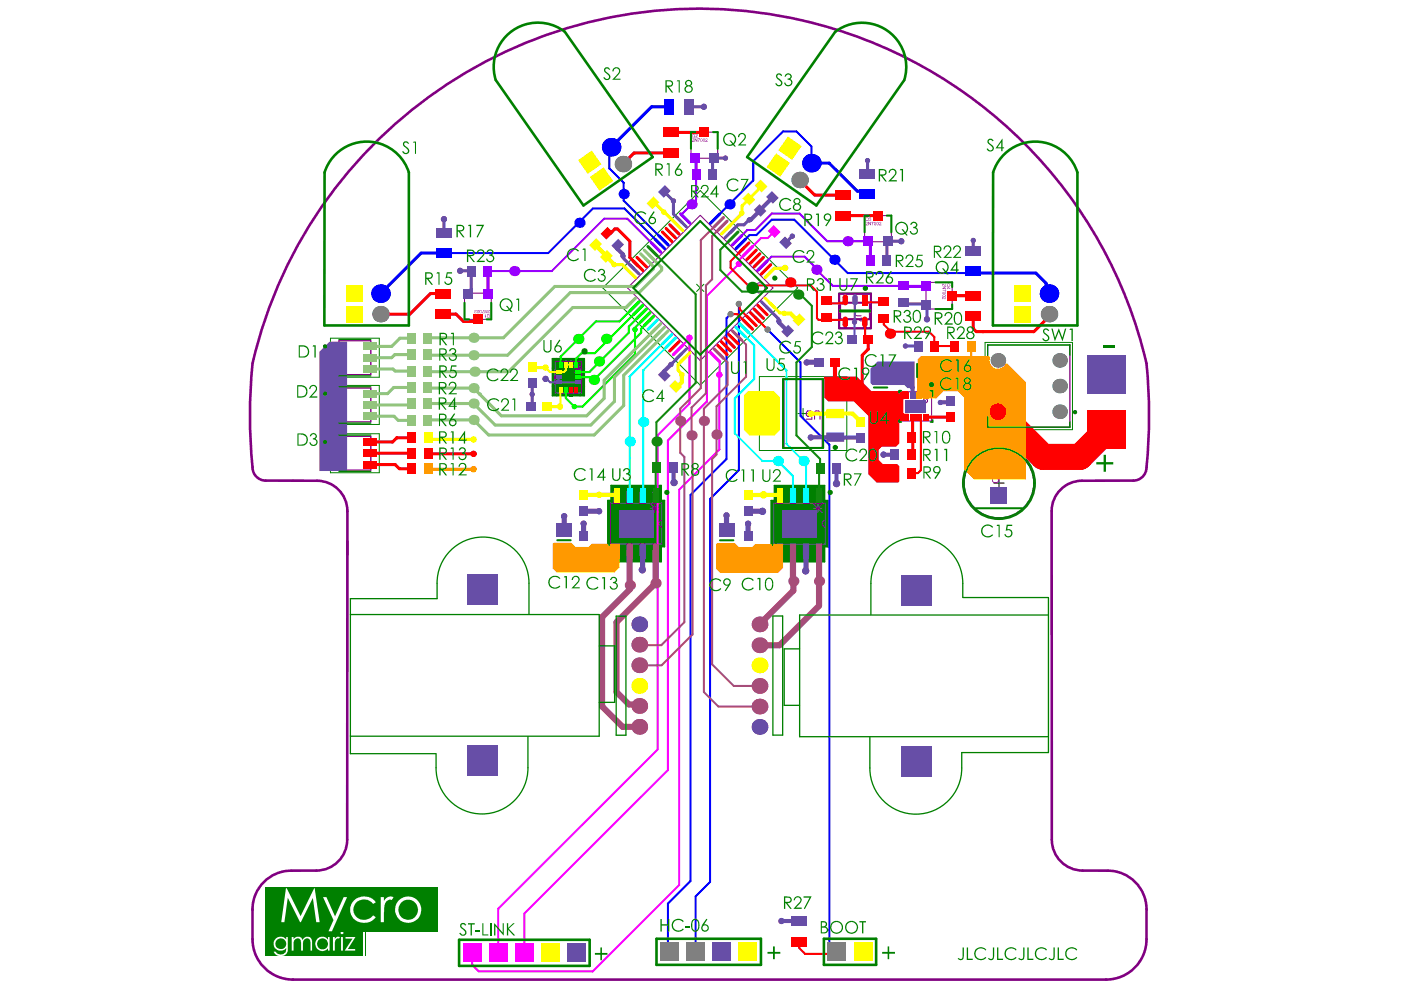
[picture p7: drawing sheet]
<svg xmlns="http://www.w3.org/2000/svg" width="297mm" height="210mm" viewBox="0 0 297 210" stroke-linecap="round" stroke-linejoin="round" font-family="sans-serif">
<path d="M180.2 65.9h2.2M181.3 64.8v2.2M210.7 102.4h2.2M211.8 101.3v2.2" fill="none" stroke="#000" stroke-width=".22"/>
<g fill="#008000">
<path d="M129.6 102.9h10.6v3.2h.7v9.8h-.7v3.2h-10.6v-3.2h-.7v-9.8h.7z"/>
<path d="M117.1 76h6.8v7.9h-6.8z"/>
<path d="M164.2 103h10.6v3.1h.7v9.8h-.7v3.2h-10.6v-3.2h-.7v-9.8h.7z"/>
</g>
<g fill="none" stroke="#008000" stroke-width=".44">
<path d="M177.9 62.3h6.8v7.3h-6.8z"/>
<circle cx="211.8" cy="102.4" r="7.6"/>
</g>
<path d="M117.1 76h6.8v7.9h-6.8zM129.6 102.9h10.6v3.2h.7v9.8h-.7v3.2h-10.6v-3.2h-.7v-9.8h.7zM164.2 103h10.6v3.1h.7v9.8h-.7v3.2h-10.6v-3.2h-.7v-9.8h.7z" fill="none" stroke="#008000" stroke-width=".33"/>
<path d="M70.1 71.7h10.3v8.3h-10.3zM127.8 61l20.7-20.6 20.6 20.6-20.6 20.7zM161 79.8h18.5v15.7h-18.5zM208.9 72.6h18.5v18.5h-18.5zM70.1 81.7h10.3v8.3h-10.3zM70.1 92h10.3v8.2h-10.3z" fill="none" stroke="#008000" stroke-width=".21"/>
<path d="M147.7 60.3l1.5 1.5M149.2 60.3l-1.5 1.5M169.2 87.7h2.2M170.3 86.6v2.2" fill="none" stroke="#008000" stroke-width=".22"/>
<path d="M178.1 64.2h6.3v3.5h-6.3z" fill="none" stroke="#800080" stroke-width=".44"/>
<g fill="none" stroke="#800080" stroke-width=".21">
<path d="M117.7 76.6h5.6v6.7h-5.6zM117.7 78.6h.2v.6h-.2M117.7 79.7h.2v.5h-.2M118.6 76.6v.2h.5v-.2M119.7 76.6v.2h.5v-.2M120.6 76.6l2.7 2.8M120.8 76.6v.2h.5v-.2M121.9 76.6v.2h.5v-.2M123.3 79.7h-.2v.5h.2M123.3 78.6h-.2v.6h.2M117.7 80.8h.2v.5h-.2M118.6 83.3v-.2h.5v.2"/>
<path d="M119.7 83.3v-.2h.5v.2M120.8 83.3v-.2h.5v.2M121.9 83.3v-.2h.5v.2M123.3 80.8h-.2v.5h.2M190.9 83.1h6.6v6.2h-6.6zM129.4 106.7h10.9v8.7h-10.9zM130.2 115.4v2.4h1.1v-2.4M130.2 106.7v-2.4h1.1v2.4M132.9 115.4v2.4h1.1v-2.4M132.9 106.7v-2.4h1.1v2.4M135.7 115.4v2.4h1.1v-2.4M135.7 106.7v-2.4h1.1v2.4"/>
<path d="M138.5 106.7v-2.4h1.1v2.4M138.5 115.4v2.4h1.1v-2.4M164.1 106.7h10.9v8.7h-10.9zM164.8 115.4v2.4h1.1v-2.4M164.8 106.7v-2.4h1.1v2.4M167.6 115.4v2.4h1.1v-2.4M167.6 106.7v-2.4h1.1v2.4M170.3 115.4v2.4h1.1v-2.4M170.3 106.7v-2.4h1.1v2.4M173.1 115.4v2.4h1.1v-2.4M173.1 106.7v-2.4h1.1v2.4"/>
</g>
<path d="M71.9 72.3h6.7v7.1h-6.7zM209.4 73.1h17.4v17.5h-17.4zM71.9 82.3h6.7v7.2h-6.7zM71.9 92.5h6.7v7.2h-6.7z" fill="none" stroke="#800080" stroke-width=".28"/>
<path d="M146.5 28h5.7v5.6h-5.7zM183.3 45.7h5.7v5.6h-5.7zM196.3 59.9h5.6v5.6h-5.6zM98.5 62.2h5.7v5.5h-5.7zM133 61l15.5-15.4 15.4 15.4-15.4 15.4zM166.2 80.4h8.1v14.6h-8.1z" fill="none" stroke="#800080" stroke-width=".22"/>
<g fill="#800080">
<path d="M100.7 67.7h1.3v.6h-1.3z" fill-rule="evenodd"/>
<path d="M102.7 61.7h1.3v.5h-1.3z" fill-rule="evenodd"/>
<path d="M98.7 61.7h1.3v.5h-1.3z" fill-rule="evenodd"/>
<path d="M148.7 27.5h1.3v.5h-1.3z" fill-rule="evenodd"/>
<path d="M146.7 33.5h1.3v.6h-1.3z" fill-rule="evenodd"/>
<path d="M150.7 33.5h1.3v.6h-1.3z" fill-rule="evenodd"/>
<path d="M185.5 45.2h1.3v.5h-1.3z" fill-rule="evenodd"/>
<path d="M183.5 51.2h1.3v.6h-1.3z" fill-rule="evenodd"/>
<path d="M187.5 51.2h1.3v.6h-1.3z" fill-rule="evenodd"/>
<path d="M201.9 62h.5v1.3h-.5z" fill-rule="evenodd"/>
<path d="M195.8 60h.6v1.3h-.6z" fill-rule="evenodd"/>
<path d="M195.8 64.1h.6v1.3h-.6z" fill-rule="evenodd"/>
</g>
<path d="M121.8 77.2l1.8 1.8M121.8 78.1h1.8M122.7 77.2v1.8M123.6 77.2l-1.8 1.8M137.9 106.8l1.8 1.9M137.9 107.7h1.8M138.8 106.8v1.9M139.7 106.8l-1.8 1.9M172.5 106.8l1.8 1.9M172.5 107.7h1.8M173.4 106.8v1.9M174.3 106.8l-1.8 1.9" fill="none" stroke="#800080" stroke-width=".21"/>
<g fill="#800080">
<path d="M103.4 65.7h.5l-.1 .3a.18 .18 0 0 0-.3 .2 .18 .18 0 0 0 .3 .1l.1-.1a.23 .23 0 0 1-.4 .1 .23 .23 0 0 1 .1-.3l.2-.2z"/>
<path d="M102.8 65.7l.4 .6v-.6h.1v.7l-.4-.6v.6h-.1z"/>
<path d="M102.4 65.7l.1 .2-.2 .4 .4 .1h-.5z"/>
<path d="M100.5 65.7h.5l-.2 .3a.18 .18 0 0 0-.1 .3 .18 .18 0 0 0 .3-.1 .26 .26 0 0 1-.3 .2 .26 .26 0 0 1-.2-.3 .26 .26 0 0 1 .3-.2l.1-.1z"/>
<path d="M102.8 66.7h.1v.5l.2-.1-.2 .2h-.1z"/>
<path d="M146.7 29.4h.1a.21 .21 0 0 1 .3 0 .21 .21 0 0 1-.1 .3l-.2 .3h.4v.1h-.5l.4-.5-.2-.2-.2 .2z"/>
<path d="M147.3 29.4l.4 .5v-.5h.1v.7l-.4-.6v.6h-.1z"/>
<path d="M147.9 29.4h.5l-.3 .7v-.2l.2-.4z"/>
<path d="M149.6 29.4a.27 .27 0 0 1 .4 .2 .27 .27 0 0 1-.3 .3l.3 .2h-.4l.3-.5-.1-.2-.2 .2z"/>
<path d="M147.5 28.5a.27 .27 0 0 1 .4 .1 .27 .27 0 0 1-.3 .4l.3 .1h-.5l.4-.4v-.2l-.4 .1z"/>
<path d="M183.5 47.1h.1a.21 .21 0 0 1 .3 0 .21 .21 0 0 1-.1 .3l-.2 .3h.4v.1h-.5l.4-.5v-.1l-.4 .1z"/>
<path d="M184.1 47l.4 .6v-.6h.2v.8l-.5-.6v.6h-.1z"/>
<path d="M184.8 47h.4l-.3 .8v-.3l.2-.3z"/>
<path d="M186.4 47.1a.27 .27 0 0 1 .4 .2 .27 .27 0 0 1-.3 .3l.4 .2h-.5l.4-.5-.2-.2-.2 .2z"/>
<path d="M184.3 46.2h.4l-.1 .2a.2 .2 0 0 1 0 .4 .19 .19 0 0 1-.3-.2l.1 .2 .3-.2-.3-.1 .2-.3-.3 .1z"/>
<path d="M199.8 60.1l.6 .4 .1-.2-.2-.1a.18 .18 0 0 1 .2 .2 .18 .18 0 0 1-.1 .2 .18 .18 0 0 1-.2-.2l-.3-.2v.4h-.1z"/>
<path d="M199.8 60.7h.7l-.5 .4h.5v.2h-.7l.6-.5z"/>
<path d="M199.8 61.5l.6 .2 .1-.3v.4z"/>
<path d="M199.8 63l.6 .4 .1-.2-.2-.2a.25 .25 0 0 1 .2 .2 .25 .25 0 0 1-.2 .3 .25 .25 0 0 1-.3-.3l-.1-.1-.1 .3z"/>
<path d="M101.8 65.8v.2a.19 .19 0 0 0-.1 .3 .19 .19 0 0 0 .3 0 .19 .19 0 0 0 0-.2l-.1-.3zM101.7 65.8a.31 .31 0 0 1 .4 .2 .31 .31 0 0 1-.3 .4l-.1-.1z"/>
<path d="M101.2 65.8v.2a.21 .21 0 0 0 .1 .3 .21 .21 0 0 0 .3 0 .21 .21 0 0 0-.1-.3l-.1-.2zM101.2 65.8a.32 .32 0 0 1 .4 .2 .32 .32 0 0 1-.2 .4 .35 .35 0 0 1-.3-.2 .35 .35 0 0 1 .1-.4z"/>
<path d="M103.3 67a.3 .3 0 0 0 .6 0 .3 .3 0 0 0-.6 0zM103.2 66.7h.2a.36 .36 0 0 1 .6 .2 .36 .36 0 0 1-.5 .4 .36 .36 0 0 1-.2-.6z"/>
<path d="M148.6 29.5v.2a.21 .21 0 0 0 0 .3 .21 .21 0 0 0 .3-.1 .21 .21 0 0 0-.1-.3v-.2zM148.5 29.5a.34 .34 0 0 1 .5 0 .34 .34 0 0 1-.1 .5 .35 .35 0 0 1-.4-.1 .35 .35 0 0 1 0-.4z"/>
<path d="M149.1 29.5a.22 .22 0 0 0 0 .3 .22 .22 0 0 0 .3 .1v-.4l-.1-.1zM149.1 29.5a.31 .31 0 0 1 .4 .2 .31 .31 0 0 1-.4 .3z"/>
<path d="M146.7 28.8a.26 .26 0 0 0 .5 0 .26 .26 0 0 0-.5 0zM146.7 28.6a.36 .36 0 0 1 .6-.1 .36 .36 0 0 1-.1 .6h.2h-.2a.38 .38 0 0 1-.4 0 .38 .38 0 0 1-.1-.5z"/>
<path d="M185.4 47.2v.2a.21 .21 0 0 0 0 .3 .21 .21 0 0 0 .3-.1 .21 .21 0 0 0 0-.3l-.1-.2zM185.3 47.2a.34 .34 0 0 1 .5 0 .34 .34 0 0 1-.1 .5 .35 .35 0 0 1-.4-.1 .35 .35 0 0 1 0-.4z"/>
<path d="M185.9 47.2a.22 .22 0 0 0 0 .3 .22 .22 0 0 0 .3 0v-.3l-.1-.1zM185.9 47.2a.31 .31 0 0 1 .4 .2 .31 .31 0 0 1-.4 .3z"/>
<path d="M183.6 46.5a.26 .26 0 0 0 .5 0 .26 .26 0 0 0-.5 0zM183.5 46.3a.36 .36 0 0 1 .6-.1 .36 .36 0 0 1-.1 .6h.2h-.2a.38 .38 0 0 1-.4-.1 .38 .38 0 0 1-.1-.4z"/>
<path d="M199.9 62.1v.2h.4a.21 .21 0 0 0 0-.4 .21 .21 0 0 0-.3 .1zM199.9 62.1a.32 .32 0 0 1 .6 0 .32 .32 0 0 1-.6 0z"/>
<path d="M199.9 62.6v.2h.4a.21 .21 0 0 0 0-.3 .21 .21 0 0 0-.3 .1zM199.8 62.6l.1-.1a.33 .33 0 0 1 .4-.1 .33 .33 0 0 1 .2 .4 .36 .36 0 0 1-.4 .1 .36 .36 0 0 1-.3-.3z"/>
<path d="M200.8 60.4a.3 .3 0 0 0 .6 0 .3 .3 0 0 0-.6 0zM200.8 60.3a.38 .38 0 0 1 .5-.2 .38 .38 0 0 1 .2 .5 .38 .38 0 0 1-.6 .2l-.1-.1-.1 .1z"/>
<path d="M201 60.9v.2h.3zM200.9 60.8l.6 .4h-.5v.1l-.2-.1 .1-.1z"/>
</g>
<g fill="none" stroke="#800080" stroke-width=".21">
<path d="M140.3 110.3a.66 .66 0 0 0-.6 .7 .66 .66 0 0 0 .6 .7M175 110.4a.66 .66 0 0 0-.7 .6 .66 .66 0 0 0 .7 .7"/>
<circle cx="196.2" cy="85" r=".44"/>
</g>
<g fill="none" stroke="#800080" stroke-width=".44">
<path d="M177.9 62.3h6.8v7.3h-6.8z"/>
<circle cx="68.9" cy="73.4" r=".22"/>
<circle cx="68.9" cy="83.5" r=".22"/>
<circle cx="68.9" cy="93.7" r=".22"/>
<circle cx="227.9" cy="87.4" r=".22"/>
</g>
<circle cx="161.1" cy="61" r="1.09" fill="none" stroke="#800080" stroke-width=".22"/>
<circle cx="211.8" cy="102.4" r="7.4" fill="none" stroke="#800080" stroke-width=".33"/>
<g fill="#800080">
<path d="M181.3 66.1l.3-.1h1.1v.1h-.8a.37 .37 0 0 0-.5 .4 .37 .37 0 0 0 .5 .3h.8v.3h-.9a.57 .57 0 0 1-.5-.3 .57 .57 0 0 1 0-.7z"/>
<path d="M181.3 67.5l.8 .2 .4 .3v-.7h.2v.9l-.7-.4-.7-.1z"/>
<path d="M210.4 101.5l.3-.3 .1 .2a.5 .5 0 0 0-.2 .7 .5 .5 0 0 0 .8 .1 .42 .42 0 0 0 .2-.4 .42 .42 0 0 0-.3-.4v-.2a.65 .65 0 0 1 .4 1 .65 .65 0 0 1-1 .1 .63 .63 0 0 1-.3-.8z"/>
<path d="M210.3 100.4h1.4v.2h-1l.1 .3h-.1z"/>
<path d="M210.3 99.1h.2v.6h.4a.46 .46 0 0 1 .3-.6 .46 .46 0 0 1 .6 .3 .46 .46 0 0 1-.4 .6l-.1-.2a.3 .3 0 0 0 .2-.5 .3 .3 0 0 0-.5 0 .3 .3 0 0 0 .1 .5v.2l-.8-.2z"/>
</g>
<path d="M73.7 117.6v-9.2a6.4 6.4 0 0 0-6.5-6.5h-10.8a2.82 2.82 0 0 1-2.9-2.8l-.5-8.8 .2-8.8a34.9 34.9 0 0 1 2.1-10.9 97.3 97.3 0 0 1 96.3-68.7 97.3 97.3 0 0 1 91.5 75.2 110.4 110.4 0 0 1-.1 22.6 2.82 2.82 0 0 1-2.7 2.2h-10.9a6.4 6.4 0 0 0-6.4 6.5v9.2M223 117.8v60.2a6.5 6.5 0 0 0 6.6 6.6h5.3a8.2 8.2 0 0 1 8.2 8.2v6.3a8.6 8.6 0 0 1-8.6 8.6h-172.4a8.6 8.6 0 0 1-8.6-8.6v-6.3a8.2 8.2 0 0 1 8.2-8.2h5.4a6.5 6.5 0 0 0 6.5-6.6l.1-60.2" fill="none" stroke="#800080" stroke-width=".55"/>
<path d="M172.1 87.4l-.3-.3h-.5l-.3 .3v.6l.3 .3 .8-.3v.9h-1.1M172.7 88.9v-1.5l.3-.3h.6l.3 .3v1.5" fill="none" stroke="#800080" stroke-width=".22"/>
<path d="M156.6 55.9l-6.7 6.8v22.4l-8.3 8.3v69.9l-30.4 30.4v8.3M146.2 71.6v14l-6.8 6.7v66.6l-33.8 33.8v9.3M152.5 79.5v15.8l-8.5 8.5v83.9l-18.3 18.2h-24.2l-1.4-1.3v-2.6" fill="none" stroke="#f0f" stroke-width=".44"/>
<path d="M154.9 66.6l-.9 .9v29.8l-7.6 7.6v81.9l-4.8 4.8v9.9l.4 .3M156.6 64.4v35.3l-6.1 6.1v81.2l-3 3.1v11.7M162.8 69.9l6.9 6.9v11.4l6.1 6.1v105.9l1.7 1.6" fill="none" stroke="#00f" stroke-width=".44"/>
<path d="M211.6 87.3l9.6 9.6h7.8l5.7-5.7" fill="none" stroke="#f00" stroke-width="5.5"/>
<path d="M134.6 69.9v5.2l-11.1 11.1h-1.7" fill="none" stroke="#0f0" stroke-width=".44"/>
<g fill="#674ea7">
<circle cx="177.4" cy="102.5" r=".76"/>
<circle cx="192" cy="73.4" r=".54"/>
<circle cx="196.5" cy="67.7" r=".65"/>
<circle cx="181.2" cy="68.3" r=".54"/>
</g>
<circle cx="166.5" cy="56.8" r=".65" fill="#ff0"/>
<g fill="#674ea7">
<circle cx="68.8" cy="98.6" r=".65"/>
<circle cx="68.8" cy="96.2" r=".65"/>
<circle cx="68.8" cy="88.3" r=".65"/>
<circle cx="68.8" cy="85.9" r=".65"/>
<circle cx="68.6" cy="78.5" r=".65"/>
<circle cx="68.6" cy="75.9" r=".65"/>
<circle cx="112.8" cy="83.6" r=".55"/>
<circle cx="142.9" cy="102.3" r=".76"/>
</g>
<g fill="#f90">
<circle cx="207.9" cy="84" r=".65"/>
<circle cx="205.5" cy="86.2" r=".65"/>
<circle cx="205.5" cy="90.6" r=".65"/>
<circle cx="205.5" cy="88.4" r=".65"/>
<circle cx="207.9" cy="90.6" r=".65"/>
<circle cx="207.9" cy="86.2" r=".65"/>
<circle cx="207.9" cy="88.4" r=".65"/>
<circle cx="205.5" cy="84" r=".65"/>
</g>
<g fill="#674ea7">
<circle cx="123.7" cy="111" r=".65"/>
<circle cx="137.5" cy="112.5" r=".76"/>
<circle cx="137.5" cy="109.3" r=".76"/>
<circle cx="132.5" cy="112.5" r=".76"/>
<circle cx="136.2" cy="120.8" r=".76"/>
<circle cx="132.5" cy="109.3" r=".76"/>
<circle cx="127" cy="108.4" r=".65"/>
</g>
<circle cx="123.8" cy="119.9" r=".76" fill="#f90"/>
<circle cx="134.9" cy="112.5" r=".76" fill="#674ea7"/>
<circle cx="119.4" cy="119.9" r=".76" fill="#f90"/>
<circle cx="134.9" cy="109.3" r=".76" fill="#674ea7"/>
<circle cx="126.8" cy="117.1" r=".76" fill="#f90"/>
<circle cx="127" cy="104.9" r=".65" fill="#ff0"/>
<g fill="#674ea7">
<circle cx="119.6" cy="109.4" r=".65"/>
<circle cx="171.9" cy="92.7" r=".65"/>
<circle cx="172.1" cy="112.6" r=".76"/>
<circle cx="169.5" cy="109.7" r=".76"/>
</g>
<circle cx="158.6" cy="120.2" r=".76" fill="#f90"/>
<circle cx="154" cy="109.3" r=".65" fill="#674ea7"/>
<circle cx="161.9" cy="104.9" r=".76" fill="#ff0"/>
<g fill="#674ea7">
<circle cx="169.5" cy="112.6" r=".76"/>
<circle cx="172.1" cy="109.7" r=".76"/>
<circle cx="167.1" cy="109.7" r=".76"/>
<circle cx="170.8" cy="121" r=".76"/>
<circle cx="158.6" cy="111" r=".65"/>
</g>
<circle cx="161.7" cy="119.3" r=".76" fill="#f90"/>
<g fill="#674ea7">
<circle cx="161.7" cy="108.4" r=".76"/>
<circle cx="167.1" cy="112.6" r=".76"/>
</g>
<circle cx="154.3" cy="120.2" r=".76" fill="#f90"/>
<circle cx="171.9" cy="87.7" r=".65" fill="#ff0"/>
<circle cx="100.4" cy="99.5" r=".65" fill="#f90"/>
<circle cx="100.4" cy="96.2" r=".65" fill="#f00"/>
<circle cx="165.7" cy="195.3" r=".65" fill="#674ea7"/>
<circle cx="186.3" cy="100.8" r=".65" fill="#f00"/>
<g fill="#ff0">
<circle cx="100.4" cy="93.2" r=".65"/>
<circle cx="144.6" cy="79.5" r=".54"/>
</g>
<circle cx="152.5" cy="79.5" r=".65" fill="#f0f"/>
<g fill="#808080">
<circle cx="162.8" cy="69.9" r=".65"/>
<circle cx="156.6" cy="64.4" r=".65"/>
<circle cx="154.9" cy="66.6" r=".65"/>
</g>
<g fill="#f0f">
<circle cx="156.6" cy="55.9" r=".65"/>
<circle cx="146.2" cy="71.6" r=".65"/>
</g>
<g fill="#0f0">
<circle cx="134.6" cy="69.9" r=".55"/>
<circle cx="121.8" cy="86.2" r=".54"/>
</g>
<g fill="#674ea7">
<circle cx="149.2" cy="22.6" r=".65"/>
<circle cx="171" cy="76.8" r=".65"/>
<circle cx="206.3" cy="51" r=".54"/>
<circle cx="153.8" cy="33.5" r=".55"/>
</g>
<circle cx="115.7" cy="77.9" r=".65" fill="#ff0"/>
<g fill="#674ea7">
<circle cx="115.7" cy="80.3" r=".65"/>
<circle cx="189.6" cy="79.7" r=".65"/>
<circle cx="189.6" cy="77.7" r=".65"/>
</g>
<circle cx="140.7" cy="45" r=".55" fill="#ff0"/>
<g fill="#674ea7">
<circle cx="199.4" cy="85.3" r=".54"/>
<circle cx="195.5" cy="86.2" r=".54"/>
<circle cx="192.8" cy="86.2" r=".54"/>
<circle cx="168" cy="50.1" r=".54"/>
<circle cx="142.3" cy="77.3" r=".54"/>
<circle cx="183.9" cy="34.1" r=".54"/>
</g>
<circle cx="118.7" cy="86.2" r=".65" fill="#ff0"/>
<circle cx="132.1" cy="54.3" r=".54" fill="#674ea7"/>
<g fill="#ff0">
<circle cx="130.2" cy="56.1" r=".54"/>
<circle cx="166.3" cy="66.4" r=".54"/>
</g>
<circle cx="165.1" cy="68.1" r=".55" fill="#674ea7"/>
<circle cx="157.3" cy="45.2" r=".54" fill="#ff0"/>
<circle cx="142.8" cy="42.6" r=".54" fill="#674ea7"/>
<g fill="#ff0">
<circle cx="158.8" cy="90.5" r=".65"/>
<circle cx="158.8" cy="87.7" r=".65"/>
<circle cx="158.8" cy="84.9" r=".65"/>
</g>
<g fill="#674ea7">
<circle cx="187.3" cy="96.4" r=".65"/>
<circle cx="97.6" cy="57.4" r=".65"/>
<circle cx="94.1" cy="46.5" r=".65"/>
<circle cx="191.1" cy="51.2" r=".65"/>
<circle cx="158.9" cy="46.6" r=".54"/>
</g>
<g fill="#f0f">
<path d="M109.2 200.1h3.9v3.9h-3.9z" fill-rule="evenodd"/>
<path d="M98.2 200.1h3.8v3.9h-3.8z" fill-rule="evenodd"/>
</g>
<path d="M120.3 200.1h3.9v3.9h-3.9z" fill-rule="evenodd" fill="#674ea7"/>
<path d="M103.7 200.1h3.9v3.9h-3.9z" fill-rule="evenodd" fill="#f0f"/>
<path d="M114.8 200.1h3.9v3.9h-3.9z" fill-rule="evenodd" fill="#ff0"/>
<path d="M99.1 158h6.5v6.5h-6.5z" fill-rule="evenodd" fill="#674ea7"/>
<g fill="#a64d79">
<circle cx="135.5" cy="154.1" r="1.66"/>
<circle cx="135.5" cy="149.7" r="1.66"/>
</g>
<circle cx="135.5" cy="145.4" r="1.66" fill="#ff0"/>
<g fill="#a64d79">
<circle cx="135.5" cy="141.1" r="1.66"/>
<circle cx="135.5" cy="136.7" r="1.66"/>
</g>
<circle cx="135.5" cy="132.4" r="1.66" fill="#674ea7"/>
<path d="M99.1 121.8h6.5v6.5h-6.5z" fill-rule="evenodd" fill="#674ea7"/>
<g fill="#808080">
<path d="M140 199.9h3.9v3.8h-3.9z" fill-rule="evenodd"/>
<path d="M145.6 199.9h3.8v3.8h-3.8z" fill-rule="evenodd"/>
<path d="M175.5 199.9h3.9v3.8h-3.9z" fill-rule="evenodd"/>
</g>
<path d="M151.1 199.9h3.9v3.8h-3.9z" fill-rule="evenodd" fill="#674ea7"/>
<g fill="#ff0">
<path d="M156.6 199.9h3.9v3.8h-3.9z" fill-rule="evenodd"/>
<path d="M181.1 199.9h3.8v3.8h-3.8z" fill-rule="evenodd"/>
</g>
<path d="M191 158.2h6.5v6.5h-6.5z" fill-rule="evenodd" fill="#674ea7"/>
<circle cx="161" cy="154.1" r="1.66" fill="#674ea7"/>
<g fill="#a64d79">
<circle cx="161" cy="149.8" r="1.66"/>
<circle cx="161" cy="145.4" r="1.66"/>
</g>
<circle cx="161" cy="141.1" r="1.66" fill="#ff0"/>
<g fill="#a64d79">
<circle cx="161" cy="136.8" r="1.66"/>
<circle cx="161" cy="132.4" r="1.66"/>
</g>
<path d="M191 122h6.5v6.5h-6.5z" fill-rule="evenodd" fill="#674ea7"/>
<circle cx="211.6" cy="87.3" r="1.53" fill="#f00"/>
<circle cx="211.8" cy="99.7" r="1.74" fill="#f90"/>
<path d="M210.1 103.4h3.4v3.5h-3.4z" fill-rule="evenodd" fill="#674ea7"/>
<circle cx="224.7" cy="87.3" r="1.53" fill="#808080"/>
<path d="M230.6 87.1h8.2v8.1h-8.2z" fill-rule="evenodd" fill="#f00"/>
<circle cx="80.7" cy="66.6" r="1.74" fill="#808080"/>
<path d="M73.4 64.9h3.5v3.5h-3.5z" fill-rule="evenodd" fill="#ff0"/>
<circle cx="80.7" cy="62.3" r="1.96" fill="#00f"/>
<g fill="#ff0">
<path d="M73.4 60.5h3.5v3.5h-3.5z" fill-rule="evenodd"/>
<path d="M125.1 37.5l2.9-2 2 2.9-2.9 2z" fill-rule="evenodd"/>
</g>
<circle cx="132.1" cy="34.8" r="1.74" fill="#808080"/>
<path d="M122.6 34l2.9-2 2 2.8-2.9 2z" fill-rule="evenodd" fill="#ff0"/>
<circle cx="129.6" cy="31.2" r="1.96" fill="#00f"/>
<circle cx="211.6" cy="81.9" r="1.53" fill="#f90"/>
<circle cx="224.7" cy="81.9" r="1.53" fill="#808080"/>
<path d="M230.6 75.4h8.2v8.1h-8.2z" fill-rule="evenodd" fill="#674ea7"/>
<g fill="#808080">
<circle cx="224.7" cy="76.4" r="1.53"/>
<circle cx="211.6" cy="76.4" r="1.53"/>
</g>
<g fill="#ff0">
<path d="M164.6 32.6l2.8 2-2 2.8-2.8-2z" fill-rule="evenodd"/>
<path d="M167.1 29l2.8 2-2 2.8-2.8-2z" fill-rule="evenodd"/>
</g>
<circle cx="169.5" cy="38.2" r="1.74" fill="#808080"/>
<circle cx="172" cy="34.6" r="1.96" fill="#00f"/>
<g fill="#ff0">
<path d="M215.1 64.9h3.5v3.5h-3.5z" fill-rule="evenodd"/>
<path d="M215.1 60.5h3.5v3.5h-3.5z" fill-rule="evenodd"/>
</g>
<circle cx="222.4" cy="66.6" r="1.74" fill="#808080"/>
<circle cx="222.4" cy="62.3" r="1.96" fill="#00f"/>
<path d="M184.6 78.2l1.5-1.6h7.8v5.7h-1.5l-.7-.7h-6.7l-.4-.4z" fill="#674ea7"/>
<path d="M194.6 76.2l.6-.7h14.6l.1 .3a1.76 1.76 0 0 0 1 2.2 1.76 1.76 0 0 0 2.3-.9l.3-.1 4 4v20.7h-10.9l-2.2-2.2v-15.3l-1.3-1.3h-3.1l-1.5 1.6h-3.9l-.2-.2zM209.8 87.3a1.8 1.8 0 0 0 3.6 0 1.8 1.8 0 0 0-3.6 0z" fill="#f90"/>
<path d="M174.8 79.8h6.9l3.1 3.1h7.6l.2 .3v1.3h-.9l-.2 .2v2.8l.2 .2h.9v1.3l-.2 .3h-1.3l-.4 .4v4.3l-.7 .7h-3.1l-.6 .7v2.1l.9 .9h3l.5 .4v3.3l-.3 .2h-4.5l-1.8-1.7v-12.4l-3-3.1h-5.5l-.9-.9z" fill="#f00"/>
<path d="M67.7 74.6l2.2-2.2h3.7v27.5h-5.9z" fill="#674ea7"/>
<g fill="#f90">
<path d="M117.2 115.3l.2-.2h3.7l.9 .9h2.8l.7-.7h5.9v5l-1.1 1.1h-12.2l-.9-.9z"/>
<path d="M151.9 115.4l.2-.2h3.7l.8 .8h2.9l.6-.6h5.9v5l-1.1 1.1h-12.2l-.8-.9z"/>
</g>
<path d="M157.7 83.8l.9-.9h5.5l1.3 1.3v7l-1.1 1.1h-5.5l-1.1-1.1z" fill="#ff0"/>
<path d="M195.2 77.1h3.1v7.1l-.2 .3h-3.7v-1.3l.8-.9z" fill="#f90"/>
<path d="M177.4 99.3v3.2" fill="none" stroke="#674ea7" stroke-width=".87"/>
<path d="M130.3 80v5.1l-5 5h-20.3" fill="none" stroke="#93c47d" stroke-width=".65"/>
<path d="M173.5 67.8h5.4l.3 .5M187.4 67.5v1.3l1.5 1.5h8.1" fill="none" stroke="#f00" stroke-width=".44"/>
<path d="M173.1 57.2l3.5 3.4h14.9" fill="none" stroke="#90f" stroke-width=".44"/>
<path d="M206.3 67.1v2.6l.7 .6h1.3" fill="none" stroke="#f00" stroke-width=".65"/>
<circle cx="208.3" cy="70.3" r=".33" fill="#f00"/>
<path d="M184.1 74.1l-1.3 1.2v9M208.3 70.3h10.9" fill="none" stroke="#f00" stroke-width=".65"/>
<path d="M157.8 52.5l-2.9 2.9v1.4l3.7 3.7h13.3l1.3 1.3v5.7l.3 .3" fill="none" stroke="#f00" stroke-width=".44"/>
<path d="M192 73.4h2.7" fill="none" stroke="#674ea7" stroke-width=".65"/>
<circle cx="194.7" cy="73.4" r=".33" fill="#674ea7"/>
<path d="M184.1 72v2.1" fill="none" stroke="#f00" stroke-width=".65"/>
<path d="M197 70.3l1.1 1.1v1.8l.1 .2" fill="none" stroke="#f00" stroke-width=".44"/>
<circle cx="198.2" cy="73.4" r=".22" fill="#f00"/>
<path d="M179.2 63.6v.4l-.3 .3h-3.6M183.4 68.3v2.9l.7 .6M183.4 63.6l.3 .5h3.6M198.2 73.4h4.2" fill="none" stroke="#f00" stroke-width=".44"/>
<path d="M205.9 73.4v4.1M90.8 99.4l-.4 .3" fill="none" stroke="#f90" stroke-width=".44"/>
<path d="M191.4 64.2l.4 .2h4.3l.4 .5v2.8" fill="none" stroke="#674ea7" stroke-width=".65"/>
<path d="M180.6 72h.1M181.3 63.6l-.1 8.2-.2 .2" fill="none" stroke="#674ea7" stroke-width=".44"/>
<path d="M201.9 62.7l4.4 .1" fill="none" stroke="#f00" stroke-width=".65"/>
<path d="M209.7 99.6h4M211.8 98.1h1.9" fill="none" stroke="#f90" stroke-width="1.7"/>
<path d="M191.5 60.6l3.9 .1" fill="none" stroke="#90f" stroke-width=".65"/>
<path d="M171.9 92.7h5.2" fill="none" stroke="#674ea7" stroke-width=".87"/>
<path d="M123.8 104.9v.1" fill="none" stroke="#ff0" stroke-width=".87"/>
<path d="M163.6 54.4h7l3.1 3.1v.2" fill="none" stroke="#90f" stroke-width=".44"/>
<path d="M155.5 50.2l-2.8 2.7v4.4l4.6 4.5h11.3" fill="none" stroke="#12880e" stroke-width=".44"/>
<circle cx="203.7" cy="77.1" r=".33" fill="#f90"/>
<path d="M155.5 50.2h.1M168.6 61.8l.6 .7h.5l2.4 2.3M168.9 76.8v15.5l5 5v2l-.2 .2v5.6M139.1 98.9l.1 .1M139.2 89.5v9.5M139.2 99l-.2 .2v5.9" fill="none" stroke="#12880e" stroke-width=".44"/>
<path d="M205.7 57.9h13.9" fill="none" stroke="#00f" stroke-width=".65"/>
<path d="M139.9 51.7l-7.5-7.5h-6.7l-9.5 9.5M176.9 55.1l2.9 2.8h25.9" fill="none" stroke="#00f" stroke-width=".44"/>
<path d="M166.5 56.8l-2.3 .1M112.7 77.9h3M90.8 92.8l.3 .4h9.3" fill="none" stroke="#ff0" stroke-width=".65"/>
<path d="M90.7 75.2l.2 .1h16.7M90.7 78.7l.1 .1h17M106.7 71.6l-16 .1M139.1 69.6l-11 11v3.9l-3.7 3.7h-18.1l-4.6-4.7M139.9 70.4l-9.6 9.6M140.7 71.1l-8.5 8.5v6.4l-6.2 6.2h-22.4l-3.2-3.2-9.7 .1M90.7 85.6h9.7l4.6 4.5M90.7 82.2l.1 .1h9.6" fill="none" stroke="#93c47d" stroke-width=".65"/>
<path d="M141.5 71.9l-8 7.9v25.3M142.2 72.7l-5.8 5.8v26.5l-.1 .1M159.9 73.3v7l-4.1 4.2v7.4l5.9 5.8h3.2l3.2 3.2v4.2M166.8 78.5v15.6l3.6 3.6v.5l.5 .5v6.4" fill="none" stroke="#0ff" stroke-width=".44"/>
<path d="M158.2 73v6.9l-6.3 6.2v10.3l-.9 .9v43.6l4.6 4.5h5.4M148.6 82.3l-4.4 4.3v9.4l.9 .9v35l-4.9 4.9h-4.5l-.2-.1M149.7 83.4l-3.1 3v5.9l.2 .2v42l-6.5 6.6h-4.8M154.3 81.6l-5.1 5v60.1l3.1 3.1h8.7M161 145.4h.1" fill="none" stroke="#a64d79" stroke-width=".44"/>
<path d="M142.7 99l.2 3.3M171.9 92.7h.1M177.1 92.7l.1 .1" fill="none" stroke="#674ea7" stroke-width=".87"/>
<path d="M164.1 49.1l-1.3 1.4h-1.4l-4.6 4.5" fill="none" stroke="#f0f" stroke-width=".44"/>
<path d="M119.6 109.4v2.9M123.7 113.7h.1M123.7 111v2.7M123.7 111h.1M123.8 108.4h3.2M136.3 116.9v3.8M154 109.3v3M158.6 108.4h3M158.6 111v2.7M161.6 108.4h.1M170.9 117v4" fill="none" stroke="#674ea7" stroke-width="1.1"/>
<path d="M196.7 78.6h4.6M201.3 78.8h1.9M209.6 78.6l-1 .9v3.8l-.7 .7-4.4-4.3v-.7M213.2 78.6l2 1.9v5.9l-.8 .8v10.2l-.7 .7M209.7 99.6l-.7 .7v.3" fill="none" stroke="#f90" stroke-width="1.7"/>
<path d="M133.5 116.9v8.1l-5.8 5.8v19l4.3 4.3h3.5M139 116.9v6.8l-8.3 8.2v14.8l2.7 2.7h1.8l.3 .3M168.1 117l.1 8.2-7.2 7.2M173.7 117v11.4l-8.4 8.4h-4.3M173.7 123.2h.1" fill="none" stroke="#a64d79" stroke-width="1.3"/>
<path d="M143.3 82v.2M177.1 87.7h-5.2M123.8 104.9h6.8l.1 .2M158.6 105l6.6-.1 .2 .2M161.9 104.9v.1" fill="none" stroke="#ff0" stroke-width=".87"/>
<path d="M116.6 78.9h3" fill="none" stroke="#ff0" stroke-width=".44"/>
<path d="M90.9 99.5h9.5" fill="none" stroke="#f90" stroke-width=".65"/>
<path d="M90.8 96.1l.1 .1h9.5" fill="none" stroke="#f00" stroke-width=".65"/>
<circle cx="101.7" cy="83.5" r=".33" fill="#93c47d"/>
<path d="M137.6 54l2.7 2.7v.6l-4.8 4.7h-14.6l-13.3 13.3M137.8 55.8l.7 .7v.5l-3.7 3.7h-17.2l-10.9 10.9M78.5 78.2h4.8l.5 .5h3.4M87.2 71.7h-2.4l-1.8 1.7h-4.5M87.2 75.2h-3.5l-.7 .6h-4.5M133.7 64.2l-1 1h-11.3l-13.6 13.6M78.5 88.3h5l.9 .8h2.8M87.2 82.2h-3.7l-1.3 1.3h-3.7M87.2 85.6l-.2 .3h-8.5M100.4 82.3l1.3 1.2" fill="none" stroke="#93c47d" stroke-width=".65"/>
<path d="M151 59.2l-1.3 1.3v22.9M152.4 47.1l-3.8 3.8v31.4M154.3 76.8v4.8" fill="none" stroke="#a64d79" stroke-width=".44"/>
<path d="M128.1 46.4l-11.1 11.1h-13.5M160.1 48.8l3.5-3.5h5.9l5.9 5.9h8.7" fill="none" stroke="#90f" stroke-width=".44"/>
<path d="M165.7 195.3h3.7" fill="none" stroke="#674ea7" stroke-width=".87"/>
<path d="M154.9 66.6h1.5l2.2 2.2M156.6 64.4l.2 .2v.9l2.5 2.5M160.1 67.3h.1M160.1 67.3l2.7 2.6M169.4 199.6l.1 1.4 1.2 1.2h6.3" fill="none" stroke="#f00" stroke-width=".44"/>
<path d="M164.2 56.9l-1 1M143.8 77.3v1.2l.8 1" fill="none" stroke="#ff0" stroke-width=".65"/>
<path d="M169.5 38.2l3.2 3.2h6M178.7 45.5l.2 .2h7.2M93.8 66.6h2.9l1.5 1.5h2.7l.4-.4M78.5 98.5h5.3l.9 .9h2.6M78.5 96.1h8.8M87.3 92.8h-3.2l-.8 .9h-4.8" fill="none" stroke="#f00" stroke-width=".65"/>
<path d="M144.6 79.5v1.6" fill="none" stroke="#ff0" stroke-width=".87"/>
<path d="M156.8 55v.8l-.2 .1M146.2 71.6l-2.4 2.6M151.6 75.7l1 1-.1 2.8" fill="none" stroke="#f0f" stroke-width=".44"/>
<path d="M131.3 68.1h-5l-7.4 7.5v1.7M133.3 69.2v1.3l-8.3 8.4h-2.4M135.3 65.7l-9.2 9.2h-2.8l-1.2 1.1v1.3M135.9 70.5l-9.4 9.5h-3.9M136.8 67.3l-2 2-.2 .6M120 82.6v1.8l1.8 1.8" fill="none" stroke="#0f0" stroke-width=".44"/>
<circle cx="137.8" cy="55.8" r=".33" fill="#93c47d"/>
<path d="M136.8 54.8l1 1" fill="none" stroke="#93c47d" stroke-width=".65"/>
<path d="M153.2 47.9l-2.2 2.2v9.1M152.4 75l1.9 1.8M156.2 71.1l2 1.9" fill="none" stroke="#a64d79" stroke-width=".44"/>
<path d="M138.4 53.3l9.1 9.1v18.8l-8.3 8.3M172.1 64.8v8.8l-3.2 3.2" fill="none" stroke="#12880e" stroke-width=".44"/>
<path d="M157 70.4l2.9 2.9M157.8 69.6l9 8.9" fill="none" stroke="#0ff" stroke-width=".44"/>
<path d="M147.6 37.1v5.3l-3.1 3 .8 .9M128.1 46.4h4.9l6.1 6.1M160.1 48.8h-1.7l-2.2 2.2M163.6 54.4l-2 1.9" fill="none" stroke="#90f" stroke-width=".44"/>
<path d="M146.2 22.6h3M206.3 51v2.1" fill="none" stroke="#674ea7" stroke-width=".65"/>
<path d="M139.1 105l-.1 .1" fill="none" stroke="#12880e" stroke-width=".65"/>
<path d="M129.6 31.2l-.4 .4v4.1l3 3v3.8l8.5 8.5M172 34.6v-3.6l-3.1-3.1h-2.9l-6.3 6.3v4.1l-8.1 8M94.1 53.7h22.1M157 51.7l1.9-1.8h1.5l3.2-3.3h4.8l8.5 8.5" fill="none" stroke="#00f" stroke-width=".44"/>
<path d="M172 34.6h3.8l6 5.9" fill="none" stroke="#00f" stroke-width=".65"/>
<path d="M103.5 58.4l-.1 3.9" fill="none" stroke="#90f" stroke-width=".65"/>
<path d="M173.6 76.8h-2.6M154 112.3h.1" fill="none" stroke="#674ea7" stroke-width="1.1"/>
<path d="M142.3 77.3l-1.5 1.5" fill="none" stroke="#674ea7" stroke-width=".87"/>
<path d="M177 76.8l.1 5.9" fill="none" stroke="#f00" stroke-width=".87"/>
<circle cx="206.3" cy="53.1" r=".33" fill="#674ea7"/>
<path d="M142.3 32.4h-7.9l-2.3 2.4M149.3 28l-7 .1M93.8 62.2h-2.5l-4.4 4.4h-6.2M222.4 66.6v.5l-3.2 3.2" fill="none" stroke="#f00" stroke-width=".65"/>
<path d="M141.8 22.6h-3.6l-8.6 8.6M94.1 53.7h-4.8l-8.6 8.6M181.8 40.5h1.4l.6 .7M219.6 57.9l2.2 2.1v1.6l.6 .7" fill="none" stroke="#00f" stroke-width=".65"/>
<path d="M153.8 33.5h-2.4l-.3 .3v3.3M183.9 34.1l-.1 2.7M94.1 46.5v2.8M97.6 57.4l2.4 .1M99.9 58.5v3.1l-.6 .7M188.2 51.2l-.2 .1v4M188.2 51.2h.1M188.2 51.2h2.9M99.9 61.2h.1" fill="none" stroke="#674ea7" stroke-width=".65"/>
<path d="M147.3 33.5l.3 .3v3.3M184.1 51.2l.5 .4v3.7" fill="none" stroke="#90f" stroke-width=".65"/>
<path d="M134.5 65l-3.2 3.1M137.6 68l-1.7 1.7" fill="none" stroke="#0f0" stroke-width=".44"/>
<circle cx="137.6" cy="68" r=".22" fill="#0f0"/>
<path d="M135.9 69.7v.8M136.1 66.5l-2.8 2.7" fill="none" stroke="#0f0" stroke-width=".44"/>
<path d="M115.7 77.9l.9 1M121 77.3h-1v1.2l-.4 .4M118.9 82.6l-.2 3.6" fill="none" stroke="#ff0" stroke-width=".44"/>
<path d="M130.2 56.1h1.8l1.7 1.8M138.4 43h.4l5 4.9M157.3 45.1l-3.4 3.5M158.8 42.2l-1.5 1.4M116.1 86.2h2.6" fill="none" stroke="#ff0" stroke-width=".65"/>
<path d="M132.2 54.8l2.3 2.3M140.8 40.6l2 2v2.8l1.7 1.7M158.9 46.6l-1.2 1.1h-1.2l-1.8 1.7M112.8 81.2v4.8l-.1 .2" fill="none" stroke="#674ea7" stroke-width=".65"/>
<path d="M118.4 80v.8M115.7 80.3h.2l.7 .8h6" fill="none" stroke="#674ea7" stroke-width=".44"/>
<path d="M128.7 49.5h.7l1-1h.5l2.6 2.7v3.4l1.8 1.7" fill="none" stroke="#f00" stroke-width=".65"/>
<path d="M131 52l-.2 .7 1.3 1.2v.4M161.2 44.6l-2 2h-.3" fill="none" stroke="#674ea7" stroke-width=".87"/>
<path d="M126.3 51.9l3.9 4.2" fill="none" stroke="#ff0" stroke-width=".87"/>
<circle cx="158.8" cy="42.2" r=".33" fill="#ff0"/>
<path d="M161.4 39.4v.2l-2.6 2.6M157.3 43.6v1.5" fill="none" stroke="#ff0" stroke-width=".65"/>
<path d="M163.8 41.8l-2.6 2.8M192.2 78.6v2.4l1.3 1.3v1.6M201.6 84.9l-.4 .4h-1.8" fill="none" stroke="#674ea7" stroke-width=".87"/>
<path d="M194.9 88.4l.3 .4v10.9l-.6 .6h-1.4M195.2 89.1h.1" fill="none" stroke="#f00" stroke-width=".44"/>
<path d="M166.6 51.5h.1" fill="none" stroke="#674ea7" stroke-width=".65"/>
<circle cx="168" cy="50.1" r=".33" fill="#674ea7"/>
<path d="M168 50.1l-1.4 1.4M144.5 75l-2.2 2.3M162.4 65l2.6 2.6 .1 .5" fill="none" stroke="#674ea7" stroke-width=".65"/>
<path d="M166.3 66.4l1.3 .1 1.4 1.3h.4M144.6 81.1l-.9 .9" fill="none" stroke="#ff0" stroke-width=".87"/>
<path d="M145.3 75.7l-1.5 1.6M163.2 64.2l2.2 2.2h.9" fill="none" stroke="#ff0" stroke-width=".65"/>
<path d="M165.1 68.1l.1 .3 1.8 1.8" fill="none" stroke="#674ea7" stroke-width=".87"/>
<circle cx="143.7" cy="82" r=".44" fill="#ff0"/>
<path d="M143.3 82h.4M177.1 87.7h3.6l1.8 1.6v.2" fill="none" stroke="#ff0" stroke-width=".87"/>
<path d="M177.2 92.8l5.3 .1M187.3 96.4h2.4" fill="none" stroke="#674ea7" stroke-width=".87"/>
<path d="M193.5 88.4v4l-.3 .3 .3 .3v3.1l-.3 .3M201.6 88.3l-5.3 .1" fill="none" stroke="#f00" stroke-width=".65"/>
<g fill="#674ea7">
<circle cx="177.4" cy="102.5" r=".76"/>
<circle cx="192" cy="73.4" r=".54"/>
<circle cx="196.5" cy="67.7" r=".65"/>
<circle cx="181.2" cy="68.3" r=".54"/>
</g>
<circle cx="166.5" cy="56.8" r=".65" fill="#ff0"/>
<g fill="#674ea7">
<circle cx="68.8" cy="98.6" r=".65"/>
<circle cx="68.8" cy="96.2" r=".65"/>
<circle cx="68.8" cy="88.3" r=".65"/>
<circle cx="68.8" cy="85.9" r=".65"/>
<circle cx="68.6" cy="78.5" r=".65"/>
<circle cx="68.6" cy="75.9" r=".65"/>
<circle cx="112.8" cy="83.6" r=".55"/>
<circle cx="142.9" cy="102.3" r=".76"/>
</g>
<g fill="#f90">
<circle cx="207.9" cy="84" r=".65"/>
<circle cx="205.5" cy="86.2" r=".65"/>
<circle cx="205.5" cy="90.6" r=".65"/>
<circle cx="205.5" cy="88.4" r=".65"/>
<circle cx="207.9" cy="90.6" r=".65"/>
<circle cx="207.9" cy="86.2" r=".65"/>
<circle cx="207.9" cy="88.4" r=".65"/>
<circle cx="205.5" cy="84" r=".65"/>
</g>
<g fill="#674ea7">
<circle cx="123.7" cy="111" r=".65"/>
<circle cx="137.5" cy="112.5" r=".76"/>
<circle cx="137.5" cy="109.3" r=".76"/>
<circle cx="132.5" cy="112.5" r=".76"/>
<circle cx="136.2" cy="120.8" r=".76"/>
<circle cx="132.5" cy="109.3" r=".76"/>
<circle cx="127" cy="108.4" r=".65"/>
</g>
<circle cx="123.8" cy="119.9" r=".76" fill="#f90"/>
<circle cx="134.9" cy="112.5" r=".76" fill="#674ea7"/>
<circle cx="119.4" cy="119.9" r=".76" fill="#f90"/>
<circle cx="134.9" cy="109.3" r=".76" fill="#674ea7"/>
<circle cx="126.8" cy="117.1" r=".76" fill="#f90"/>
<circle cx="127" cy="104.9" r=".65" fill="#ff0"/>
<g fill="#674ea7">
<circle cx="119.6" cy="109.4" r=".65"/>
<circle cx="171.9" cy="92.7" r=".65"/>
<circle cx="172.1" cy="112.6" r=".76"/>
<circle cx="169.5" cy="109.7" r=".76"/>
</g>
<circle cx="158.6" cy="120.2" r=".76" fill="#f90"/>
<circle cx="154" cy="109.3" r=".65" fill="#674ea7"/>
<circle cx="161.9" cy="104.9" r=".76" fill="#ff0"/>
<g fill="#674ea7">
<circle cx="169.5" cy="112.6" r=".76"/>
<circle cx="172.1" cy="109.7" r=".76"/>
<circle cx="167.1" cy="109.7" r=".76"/>
<circle cx="170.8" cy="121" r=".76"/>
<circle cx="158.6" cy="111" r=".65"/>
</g>
<circle cx="161.7" cy="119.3" r=".76" fill="#f90"/>
<g fill="#674ea7">
<circle cx="161.7" cy="108.4" r=".76"/>
<circle cx="167.1" cy="112.6" r=".76"/>
</g>
<circle cx="154.3" cy="120.2" r=".76" fill="#f90"/>
<circle cx="171.9" cy="87.7" r=".65" fill="#ff0"/>
<circle cx="100.4" cy="99.5" r=".65" fill="#f90"/>
<circle cx="100.4" cy="96.2" r=".65" fill="#f00"/>
<circle cx="165.7" cy="195.3" r=".65" fill="#674ea7"/>
<circle cx="186.3" cy="100.8" r=".65" fill="#f00"/>
<g fill="#ff0">
<circle cx="100.4" cy="93.2" r=".65"/>
<circle cx="144.6" cy="79.5" r=".54"/>
</g>
<circle cx="152.5" cy="79.5" r=".65" fill="#f0f"/>
<g fill="#808080">
<circle cx="162.8" cy="69.9" r=".65"/>
<circle cx="156.6" cy="64.4" r=".65"/>
<circle cx="154.9" cy="66.6" r=".65"/>
</g>
<g fill="#f0f">
<circle cx="156.6" cy="55.9" r=".65"/>
<circle cx="146.2" cy="71.6" r=".65"/>
</g>
<g fill="#0f0">
<circle cx="134.6" cy="69.9" r=".55"/>
<circle cx="121.8" cy="86.2" r=".54"/>
</g>
<g fill="#674ea7">
<circle cx="149.2" cy="22.6" r=".65"/>
<circle cx="171" cy="76.8" r=".65"/>
<circle cx="206.3" cy="51" r=".54"/>
<circle cx="153.8" cy="33.5" r=".55"/>
</g>
<circle cx="115.7" cy="77.9" r=".65" fill="#ff0"/>
<g fill="#674ea7">
<circle cx="115.7" cy="80.3" r=".65"/>
<circle cx="189.6" cy="79.7" r=".65"/>
<circle cx="189.6" cy="77.7" r=".65"/>
</g>
<circle cx="140.7" cy="45" r=".55" fill="#ff0"/>
<g fill="#674ea7">
<circle cx="199.4" cy="85.3" r=".54"/>
<circle cx="195.5" cy="86.2" r=".54"/>
<circle cx="192.8" cy="86.2" r=".54"/>
<circle cx="168" cy="50.1" r=".54"/>
<circle cx="142.3" cy="77.3" r=".54"/>
<circle cx="183.9" cy="34.1" r=".54"/>
</g>
<circle cx="118.7" cy="86.2" r=".65" fill="#ff0"/>
<circle cx="132.1" cy="54.3" r=".54" fill="#674ea7"/>
<g fill="#ff0">
<circle cx="130.2" cy="56.1" r=".54"/>
<circle cx="166.3" cy="66.4" r=".54"/>
</g>
<circle cx="165.1" cy="68.1" r=".55" fill="#674ea7"/>
<circle cx="157.3" cy="45.2" r=".54" fill="#ff0"/>
<circle cx="142.8" cy="42.6" r=".54" fill="#674ea7"/>
<g fill="#ff0">
<circle cx="158.8" cy="90.5" r=".65"/>
<circle cx="158.8" cy="87.7" r=".65"/>
<circle cx="158.8" cy="84.9" r=".65"/>
</g>
<g fill="#674ea7">
<circle cx="187.3" cy="96.4" r=".65"/>
<circle cx="97.6" cy="57.4" r=".65"/>
<circle cx="94.1" cy="46.5" r=".65"/>
<circle cx="191.1" cy="51.2" r=".65"/>
<circle cx="158.9" cy="46.6" r=".54"/>
</g>
<g fill="#f0f">
<path d="M109.2 200.1h3.9v3.9h-3.9z" fill-rule="evenodd"/>
<path d="M98.2 200.1h3.8v3.9h-3.8z" fill-rule="evenodd"/>
</g>
<path d="M120.3 200.1h3.9v3.9h-3.9z" fill-rule="evenodd" fill="#674ea7"/>
<path d="M103.7 200.1h3.9v3.9h-3.9z" fill-rule="evenodd" fill="#f0f"/>
<path d="M114.8 200.1h3.9v3.9h-3.9z" fill-rule="evenodd" fill="#ff0"/>
<path d="M99.1 158h6.5v6.5h-6.5z" fill-rule="evenodd" fill="#674ea7"/>
<g fill="#a64d79">
<circle cx="135.5" cy="154.1" r="1.66"/>
<circle cx="135.5" cy="149.7" r="1.66"/>
</g>
<circle cx="135.5" cy="145.4" r="1.66" fill="#ff0"/>
<g fill="#a64d79">
<circle cx="135.5" cy="141.1" r="1.66"/>
<circle cx="135.5" cy="136.7" r="1.66"/>
</g>
<circle cx="135.5" cy="132.4" r="1.66" fill="#674ea7"/>
<path d="M99.1 121.8h6.5v6.5h-6.5z" fill-rule="evenodd" fill="#674ea7"/>
<g fill="#808080">
<path d="M140 199.9h3.9v3.8h-3.9z" fill-rule="evenodd"/>
<path d="M145.6 199.9h3.8v3.8h-3.8z" fill-rule="evenodd"/>
<path d="M175.5 199.9h3.9v3.8h-3.9z" fill-rule="evenodd"/>
</g>
<path d="M151.1 199.9h3.9v3.8h-3.9z" fill-rule="evenodd" fill="#674ea7"/>
<g fill="#ff0">
<path d="M156.6 199.9h3.9v3.8h-3.9z" fill-rule="evenodd"/>
<path d="M181.1 199.9h3.8v3.8h-3.8z" fill-rule="evenodd"/>
</g>
<path d="M191 158.2h6.5v6.5h-6.5z" fill-rule="evenodd" fill="#674ea7"/>
<circle cx="161" cy="154.1" r="1.66" fill="#674ea7"/>
<g fill="#a64d79">
<circle cx="161" cy="149.8" r="1.66"/>
<circle cx="161" cy="145.4" r="1.66"/>
</g>
<circle cx="161" cy="141.1" r="1.66" fill="#ff0"/>
<g fill="#a64d79">
<circle cx="161" cy="136.8" r="1.66"/>
<circle cx="161" cy="132.4" r="1.66"/>
</g>
<path d="M191 122h6.5v6.5h-6.5z" fill-rule="evenodd" fill="#674ea7"/>
<circle cx="211.6" cy="87.3" r="1.53" fill="#f00"/>
<circle cx="211.8" cy="99.7" r="1.74" fill="#f90"/>
<path d="M210.1 103.4h3.4v3.5h-3.4z" fill-rule="evenodd" fill="#674ea7"/>
<circle cx="224.7" cy="87.3" r="1.53" fill="#808080"/>
<path d="M230.6 87.1h8.2v8.1h-8.2z" fill-rule="evenodd" fill="#f00"/>
<circle cx="80.7" cy="66.6" r="1.74" fill="#808080"/>
<path d="M73.4 64.9h3.5v3.5h-3.5z" fill-rule="evenodd" fill="#ff0"/>
<circle cx="80.7" cy="62.3" r="1.96" fill="#00f"/>
<g fill="#ff0">
<path d="M73.4 60.5h3.5v3.5h-3.5z" fill-rule="evenodd"/>
<path d="M125.1 37.5l2.9-2 2 2.9-2.9 2z" fill-rule="evenodd"/>
</g>
<circle cx="132.1" cy="34.8" r="1.74" fill="#808080"/>
<path d="M122.6 34l2.9-2 2 2.8-2.9 2z" fill-rule="evenodd" fill="#ff0"/>
<circle cx="129.6" cy="31.2" r="1.96" fill="#00f"/>
<circle cx="211.6" cy="81.9" r="1.53" fill="#f90"/>
<circle cx="224.7" cy="81.9" r="1.53" fill="#808080"/>
<path d="M230.6 75.4h8.2v8.1h-8.2z" fill-rule="evenodd" fill="#674ea7"/>
<g fill="#808080">
<circle cx="224.7" cy="76.4" r="1.53"/>
<circle cx="211.6" cy="76.4" r="1.53"/>
</g>
<g fill="#ff0">
<path d="M164.6 32.6l2.8 2-2 2.8-2.8-2z" fill-rule="evenodd"/>
<path d="M167.1 29l2.8 2-2 2.8-2.8-2z" fill-rule="evenodd"/>
</g>
<circle cx="169.5" cy="38.2" r="1.74" fill="#808080"/>
<circle cx="172" cy="34.6" r="1.96" fill="#00f"/>
<g fill="#ff0">
<path d="M215.1 64.9h3.5v3.5h-3.5z" fill-rule="evenodd"/>
<path d="M215.1 60.5h3.5v3.5h-3.5z" fill-rule="evenodd"/>
</g>
<circle cx="222.4" cy="66.6" r="1.74" fill="#808080"/>
<circle cx="222.4" cy="62.3" r="1.96" fill="#00f"/>
<g fill="#f00">
<circle cx="167.5" cy="59.9" r="1.09"/>
<circle cx="188.7" cy="70.8" r="1.09"/>
</g>
<path d="M183 71.2h2.1v1.7h-2.1z" fill-rule="evenodd" fill="#f00"/>
<path d="M179.6 71.2h2.1v1.7h-2.1z" fill-rule="evenodd" fill="#674ea7"/>
<g fill="#f00">
<path d="M174.1 62.9h2.2v1.8h-2.2z" fill-rule="evenodd"/>
<path d="M174.1 66.4h2.2v1.7h-2.2z" fill-rule="evenodd"/>
<path d="M182.8 67.7l.6-.6 .5 .6v1.1l-.5 .6-.6-.6z" fill-rule="evenodd"/>
<path d="M178.6 67.7l.6-.6 .6 .6v1.1l-.6 .6-.6-.6z" fill-rule="evenodd"/>
<path d="M178.6 63.1l.6-.6 .6 .6v1.1l-.6 .5-.6-.5z" fill-rule="evenodd"/>
</g>
<g fill="#f00">
<path d="M183.4 68.8h.5a.59 .59 0 0 1-.5 .6z"/>
<path d="M183.4 67.1a.59 .59 0 0 1 .5 .6h-.5z"/>
<path d="M182.9 67.3l.5-.2v.6h-.6z"/>
<path d="M182.8 68.8h.6v.6a.59 .59 0 0 1-.6-.6z"/>
<path d="M179.2 68.8h.6a.59 .59 0 0 1-.6 .6z"/>
<path d="M179.2 67.1a.59 .59 0 0 1 .6 .6h-.6z"/>
<path d="M178.8 67.3l.4-.2v.6h-.6z"/>
<path d="M178.6 68.8h.6v.6a.59 .59 0 0 1-.6-.6z"/>
<path d="M179.2 64.2h.6a.59 .59 0 0 1-.6 .5z"/>
<path d="M179.2 62.5a.59 .59 0 0 1 .6 .6h-.6z"/>
<path d="M178.8 62.6l.4-.1v.6h-.6z"/>
<path d="M178.6 64.2h.6v.5a.59 .59 0 0 1-.6-.5z"/>
</g>
<path d="M180.7 63.1l.6-.6 .6 .6v1.1l-.6 .5-.6-.5z" fill-rule="evenodd" fill="#674ea7"/>
<g fill="#674ea7">
<path d="M181.3 64.2h.6a.59 .59 0 0 1-.6 .5z"/>
<path d="M181.3 62.5a.59 .59 0 0 1 .6 .6h-.6z"/>
<path d="M180.9 62.6l.4-.1v.6h-.6z"/>
<path d="M180.7 64.2h.6v.5a.59 .59 0 0 1-.6-.5z"/>
</g>
<g fill="#f00">
<path d="M182.8 62.5h1.1v2.2h-1.1z" fill-rule="evenodd"/>
<path d="M186.3 63.1h2.2v1.8h-2.2z" fill-rule="evenodd"/>
<path d="M186.3 66.6h2.2v1.8h-2.2z" fill-rule="evenodd"/>
<path d="M197.3 72.3h1.8v2.2h-1.8z" fill-rule="evenodd"/>
</g>
<path d="M193.9 72.3h1.7v2.2h-1.7z" fill-rule="evenodd" fill="#674ea7"/>
<path d="M205 72.3h1.8v2.2h-1.8z" fill-rule="evenodd" fill="#f90"/>
<path d="M201.6 72.3h1.7v2.2h-1.7z" fill-rule="evenodd" fill="#f00"/>
<path d="M131.2 108.1h7.4v5.9h-7.4z" fill-rule="evenodd" fill="#674ea7"/>
<path d="M138.4 115.4h1.2v3.1h-1.2z" fill-rule="evenodd" fill="#a64d79"/>
<path d="M135.6 115.4h1.3v3.1h-1.3z" fill-rule="evenodd" fill="#674ea7"/>
<path d="M132.9 115.4h1.2v3.1h-1.2z" fill-rule="evenodd" fill="#a64d79"/>
<path d="M130.1 115.4h1.2v3.1h-1.2z" fill-rule="evenodd" fill="#f90"/>
<path d="M130.1 103.5h1.2v3.2h-1.2z" fill-rule="evenodd" fill="#ff0"/>
<g fill="#0ff">
<path d="M132.9 103.5h1.2v3.2h-1.2z" fill-rule="evenodd"/>
<path d="M135.6 103.5h1.3v3.2h-1.3z" fill-rule="evenodd"/>
</g>
<path d="M138.4 103.5h1.2v3.2h-1.2z" fill-rule="evenodd" fill="#12880e"/>
<g fill="#a64d79">
<circle cx="146.6" cy="92.3" r="1.09"/>
<circle cx="151.9" cy="92.1" r="1.09"/>
</g>
<path d="M167.8 198.7h3.2v1.9h-3.2z" fill-rule="evenodd" fill="#f00"/>
<path d="M167.8 194.3h3.2v2h-3.2z" fill-rule="evenodd" fill="#674ea7"/>
<circle cx="146.6" cy="43.3" r="1.09" fill="#90f"/>
<g fill="#a64d79">
<circle cx="144.2" cy="89.3" r="1.09"/>
<circle cx="149.2" cy="89.3" r="1.09"/>
<circle cx="133.5" cy="124.1" r="1.09"/>
<circle cx="139" cy="123.7" r="1.09"/>
<circle cx="173.7" cy="123.2" r="1.09"/>
<circle cx="168.2" cy="123.2" r="1.09"/>
</g>
<circle cx="169.2" cy="62.5" r="1.09" fill="#12880e"/>
<circle cx="109.1" cy="57.5" r="1.09" fill="#90f"/>
<g fill="#00f">
<circle cx="122.9" cy="47.2" r="1.09"/>
<circle cx="132.2" cy="41.1" r="1.09"/>
</g>
<g fill="#0ff">
<circle cx="133.5" cy="93.6" r="1.09"/>
<circle cx="136.4" cy="89.5" r="1.09"/>
</g>
<circle cx="139.2" cy="93.6" r="1.09" fill="#12880e"/>
<g fill="#0ff">
<circle cx="170.4" cy="97.7" r="1.09"/>
<circle cx="164.9" cy="97.7" r="1.09"/>
</g>
<circle cx="206.8" cy="93.2" r="1.09" fill="#f90"/>
<circle cx="161" cy="87.7" r="1.09" fill="#ff0"/>
<circle cx="181.5" cy="82.7" r="1.09" fill="#f00"/>
<circle cx="173.1" cy="57.2" r="1.09" fill="#90f"/>
<circle cx="176.9" cy="55.1" r="1.09" fill="#00f"/>
<circle cx="179.7" cy="51.2" r="1.09" fill="#90f"/>
<circle cx="154.7" cy="43.3" r="1.09" fill="#00f"/>
<g fill="#93c47d">
<circle cx="100.4" cy="89" r="1.09"/>
<circle cx="100.4" cy="85.6" r="1.09"/>
<circle cx="100.4" cy="82.3" r="1.09"/>
</g>
<g fill="#0f0">
<circle cx="125.9" cy="80.5" r="1.09"/>
<circle cx="127" cy="76.6" r="1.09"/>
<circle cx="128.5" cy="71.8" r="1.09"/>
<circle cx="122.6" cy="71.9" r="1.09"/>
</g>
<g fill="#93c47d">
<circle cx="100.6" cy="78.8" r="1.09"/>
<circle cx="100.4" cy="75.3" r="1.09"/>
<circle cx="100.4" cy="71.6" r="1.09"/>
</g>
<g fill="#f00">
<path d="M92.2 65.6h3.3v2h-3.3z" fill-rule="evenodd"/>
<path d="M92.2 61.3h3.3v1.9h-3.3z" fill-rule="evenodd"/>
</g>
<path d="M190.4 63.2h2.2v1.8h-2.2z" fill-rule="evenodd" fill="#674ea7"/>
<path d="M190.4 59.8h2.2v1.7h-2.2z" fill-rule="evenodd" fill="#90f"/>
<path d="M187.2 54.2h1.7v2.2h-1.7z" fill-rule="evenodd" fill="#674ea7"/>
<path d="M183.7 54.2h1.7v2.2h-1.7z" fill-rule="evenodd" fill="#90f"/>
<path d="M150.2 36h1.7v2.2h-1.7z" fill-rule="evenodd" fill="#674ea7"/>
<path d="M146.7 36h1.8v2.2h-1.8z" fill-rule="evenodd" fill="#90f"/>
<path d="M99.1 56.4h1.7v2.2h-1.7z" fill-rule="evenodd" fill="#674ea7"/>
<path d="M102.6 56.4h1.7v2.2h-1.7z" fill-rule="evenodd" fill="#90f"/>
<g fill="#f00">
<path d="M140.6 31.5h3.3v1.9h-3.3z" fill-rule="evenodd"/>
<path d="M140.6 27.1h3.3v2h-3.3z" fill-rule="evenodd"/>
<path d="M204.7 66.1h3.3v2h-3.3z" fill-rule="evenodd"/>
<path d="M204.7 61.8h3.3v1.9h-3.3z" fill-rule="evenodd"/>
</g>
<path d="M185.1 78.5h3.2v2.9h-3.2z" fill-rule="evenodd" fill="#674ea7"/>
<path d="M185.1 83h3.2v2.8h-3.2z" fill-rule="evenodd" fill="#f00"/>
<path d="M190.8 76.9h2.9v3.3h-2.9z" fill-rule="evenodd" fill="#674ea7"/>
<path d="M195.3 76.9h2.8v3.3h-2.8z" fill-rule="evenodd" fill="#f90"/>
<path d="M204.7 56.5h3.3v1.9h-3.3z" fill-rule="evenodd" fill="#00f"/>
<path d="M204.7 52.1h3.3v2h-3.3z" fill-rule="evenodd" fill="#674ea7"/>
<path d="M182.2 40.2h3.3v1.9h-3.3z" fill-rule="evenodd" fill="#00f"/>
<path d="M182.2 35.8h3.3v2h-3.3z" fill-rule="evenodd" fill="#674ea7"/>
<path d="M92.5 52.7h3.3v1.9h-3.3z" fill-rule="evenodd" fill="#00f"/>
<path d="M92.5 48.3h3.3v2h-3.3z" fill-rule="evenodd" fill="#674ea7"/>
<g fill="#f00">
<path d="M177 40.4h3.3v1.9h-3.3z" fill-rule="evenodd"/>
<path d="M177 44.7h3.3v2h-3.3z" fill-rule="evenodd"/>
</g>
<path d="M140.8 21h2v3.3h-2z" fill-rule="evenodd" fill="#00f"/>
<g fill="#674ea7">
<path d="M145.2 21h2v3.3h-2z" fill-rule="evenodd"/>
<path d="M117.9 110.9h3.3v2.8h-3.3z" fill-rule="evenodd"/>
</g>
<path d="M117.9 115.3h3.3v2.9h-3.3z" fill-rule="evenodd" fill="#f90"/>
<path d="M152.4 110.9h3.3v2.9h-3.3z" fill-rule="evenodd" fill="#674ea7"/>
<path d="M152.4 115.4h3.3v2.8h-3.3z" fill-rule="evenodd" fill="#f90"/>
<path d="M112 80.1h1.7v2.1h-1.7z" fill-rule="evenodd" fill="#674ea7"/>
<path d="M112 76.7h1.7v2.1h-1.7z" fill-rule="evenodd" fill="#ff0"/>
<path d="M111.6 85.3h2.1v1.8h-2.1z" fill-rule="evenodd" fill="#674ea7"/>
<path d="M115 85.3h2.1v1.8h-2.1z" fill-rule="evenodd" fill="#ff0"/>
<g fill="#0f0">
<path d="M122 78.5h1.2v.8h-1.2z" fill-rule="evenodd"/>
<path d="M122 79.6h1.2v.8h-1.2z" fill-rule="evenodd"/>
</g>
<path d="M122 80.7h1.2v.7h-1.2z" fill-rule="evenodd" fill="#674ea7"/>
<g fill="#f00">
<path d="M121.8 82h.7v1.2h-.7z" fill-rule="evenodd"/>
<path d="M120.7 82h.7v1.2h-.7z" fill-rule="evenodd"/>
</g>
<path d="M119.6 82h.7v1.2h-.7z" fill-rule="evenodd" fill="#0f0"/>
<path d="M118.5 82h.8v1.2h-.8z" fill-rule="evenodd" fill="#ff0"/>
<g fill="#674ea7">
<path d="M117.8 80.7h1.2v.7h-1.2z" fill-rule="evenodd"/>
<path d="M117.8 79.6h1.2v.8h-1.2z" fill-rule="evenodd"/>
</g>
<path d="M117.8 78.5h1.2v.8h-1.2z" fill-rule="evenodd" fill="#ff0"/>
<path d="M118.5 76.7h.8v1.3h-.8z" fill-rule="evenodd" fill="#0f0"/>
<g fill="#ff0">
<path d="M119.6 76.7h.7v1.3h-.7z" fill-rule="evenodd"/>
<path d="M120.7 76.7h.7v1.3h-.7z" fill-rule="evenodd"/>
</g>
<path d="M121.8 76.7h.7v1.3h-.7z" fill-rule="evenodd" fill="#0f0"/>
<path d="M127.3 49.6l1.5-1.5 1.2 1.2-1.4 1.5z" fill-rule="evenodd" fill="#f00"/>
<path d="M124.9 52l1.5-1.5 1.2 1.2-1.4 1.5z" fill-rule="evenodd" fill="#ff0"/>
<path d="M129.6 52.1l1.5-1.5 1.2 1.2-1.5 1.5z" fill-rule="evenodd" fill="#674ea7"/>
<path d="M127.2 54.5l1.5-1.5 1.2 1.2-1.5 1.5z" fill-rule="evenodd" fill="#ff0"/>
<path d="M139.5 79.4l1.2-1.2 1.5 1.5-1.2 1.2z" fill-rule="evenodd" fill="#674ea7"/>
<path d="M141.9 81.9l1.2-1.3 1.5 1.5-1.2 1.2z" fill-rule="evenodd" fill="#ff0"/>
<path d="M132.7 56.9l2 2M142.8 46.9l2 2M154.9 47.6l-2 2M164.2 56.9l-2 2M146.3 74.7l-2 2M162.2 63.2l2 2" fill="none" stroke="#ff0" stroke-width=".65"/>
<g fill="none" stroke="#f00" stroke-width=".65">
<path d="M134.3 55.3l2 2M135.1 54.6l2 2M140.4 49.2l2.1 2M141.2 48.4l2 2M142 47.6l2 2M158.8 51.5l-2 2M160.3 53l-2 2M161.1 53.8l-2 2M161.9 54.6l-2 2M163.4 56.1l-2 2M144 72.4l-2 2M152.2 73.2l2 2"/>
<path d="M152.9 72.4l2 2M153.7 71.7l2 2M154.5 70.9l2 2M157.6 67.8l2 2M158.3 67l2 2M159.1 66.3l2 2M159.9 65.5l2 2M160.6 64.7l2 2"/>
</g>
<path d="M138.1 51.5l2 2M144.3 45.3l2 2M157.2 50l-2 2M162.6 55.3l-2 2" fill="none" stroke="#90f" stroke-width=".65"/>
<path d="M159.6 52.3l-2 2M144.8 73.2l-2 2M150.6 74.7l2 2" fill="none" stroke="#f0f" stroke-width=".65"/>
<path d="M138.9 50.7l2 2M139.7 50l2 2M152.6 45.3l-2 2M158 50.7l-2 2" fill="none" stroke="#00f" stroke-width=".65"/>
<path d="M137.4 52.3l2 2M156.5 49.2l-2 2" fill="none" stroke="#12880e" stroke-width=".65"/>
<path d="M133.5 56.1l2 2M143.5 46.1l2 2M155.7 48.4l-2 2M145.5 74l-2 2M161.4 64l2 2" fill="none" stroke="#674ea7" stroke-width=".65"/>
<path d="M153.4 46.1l-2 2M154.2 46.9l-2 2M151.4 74l2 2M155.2 70.1l2 2" fill="none" stroke="#a64d79" stroke-width=".65"/>
<path d="M135.8 53.8l2 2M136.6 53l2 2M134.7 63.2l-2 2M140.1 68.6l-2 2M140.9 69.4l-2 2M141.7 70.1l-2 2" fill="none" stroke="#93c47d" stroke-width=".65"/>
<path d="M135.5 64l-2 2M136.3 64.7l-2 2M137.1 65.5l-2 2M137.8 66.3l-2 2M138.6 67l-2 2" fill="none" stroke="#0f0" stroke-width=".65"/>
<path d="M139.4 67.8l-2 2M142.5 70.9l-2.1 2M143.2 71.7l-2 2M156 69.4l2 2M156.8 68.6l2 2" fill="none" stroke="#0ff" stroke-width=".65"/>
<path d="M165.7 70.3l1.4-1.4 1.2 1.2-1.4 1.5z" fill-rule="evenodd" fill="#674ea7"/>
<path d="M168.1 67.9l1.4-1.4 1.3 1.2-1.5 1.5z" fill-rule="evenodd" fill="#ff0"/>
<path d="M159.8 44.5l1.2-1.2 1.5 1.4-1.2 1.3z" fill-rule="evenodd" fill="#674ea7"/>
<path d="M157.4 42.1l1.2-1.2 1.5 1.4-1.2 1.3z" fill-rule="evenodd" fill="#ff0"/>
<path d="M165.2 51.4l1.2-1.3 1.5 1.5-1.2 1.2z" fill-rule="evenodd" fill="#674ea7"/>
<path d="M162.8 49l1.2-1.3 1.5 1.5-1.2 1.2z" fill-rule="evenodd" fill="#f0f"/>
<path d="M162.4 41.7l1.3-1.2 1.4 1.5-1.2 1.2z" fill-rule="evenodd" fill="#674ea7"/>
<path d="M160 39.3l1.3-1.2 1.4 1.5-1.2 1.2z" fill-rule="evenodd" fill="#ff0"/>
<path d="M139.5 40.7l1.5-1.5 1.2 1.3-1.5 1.4z" fill-rule="evenodd" fill="#674ea7"/>
<path d="M137.1 43.1l1.5-1.5 1.2 1.3-1.5 1.4z" fill-rule="evenodd" fill="#ff0"/>
<path d="M157.7 112.6h1.8v2.1h-1.8z" fill-rule="evenodd" fill="#674ea7"/>
<path d="M157.7 116h1.8v2.1h-1.8z" fill-rule="evenodd" fill="#f90"/>
<path d="M157.7 107.3h1.8v2.1h-1.8z" fill-rule="evenodd" fill="#674ea7"/>
<path d="M157.7 103.9h1.8v2.1h-1.8z" fill-rule="evenodd" fill="#ff0"/>
<path d="M122.9 112.6h1.7v2.1h-1.7z" fill-rule="evenodd" fill="#674ea7"/>
<path d="M122.9 116h1.7v2.1h-1.7z" fill-rule="evenodd" fill="#f90"/>
<path d="M122.9 107.3h1.7v2.1h-1.7z" fill-rule="evenodd" fill="#674ea7"/>
<path d="M122.9 103.9h1.7v2.1h-1.7z" fill-rule="evenodd" fill="#ff0"/>
<path d="M200.7 83.9h1.7v2.1h-1.7z" fill-rule="evenodd" fill="#674ea7"/>
<g fill="#f00">
<path d="M200.7 87.3h1.7v2.1h-1.7z" fill-rule="evenodd"/>
<path d="M176 75.9h2.1v1.8h-2.1z" fill-rule="evenodd"/>
</g>
<path d="M172.6 75.9h2.1v1.8h-2.1z" fill-rule="evenodd" fill="#674ea7"/>
<path d="M181.7 88.4h1.7v2.1h-1.7z" fill-rule="evenodd" fill="#ff0"/>
<g fill="#674ea7">
<path d="M181.7 91.8h1.7v2.1h-1.7z" fill-rule="evenodd"/>
<path d="M176.5 98.2h1.7v2.2h-1.7z" fill-rule="evenodd"/>
</g>
<path d="M173 98.2h1.7v2.2h-1.7z" fill-rule="evenodd" fill="#12880e"/>
<path d="M141.8 98h1.8v2.1h-1.8z" fill-rule="evenodd" fill="#674ea7"/>
<path d="M138.4 98h1.7v2.1h-1.7z" fill-rule="evenodd" fill="#12880e"/>
<g fill="#f00">
<path d="M192.3 99.2h1.8v2.2h-1.8z" fill-rule="evenodd"/>
<path d="M188.9 99.2h1.7v2.2h-1.7z" fill-rule="evenodd"/>
<path d="M188.9 91.6h1.7v2.2h-1.7z" fill-rule="evenodd"/>
<path d="M192.3 91.6h1.8v2.2h-1.8z" fill-rule="evenodd"/>
<path d="M192.3 95.4h1.8v2.1h-1.8z" fill-rule="evenodd"/>
</g>
<g fill="#674ea7">
<path d="M188.9 95.4h1.7v2.1h-1.7z" fill-rule="evenodd"/>
<path d="M165.8 108.1h7.4v5.9h-7.4z" fill-rule="evenodd"/>
</g>
<path d="M173.1 115.4h1.2v3.1h-1.2z" fill-rule="evenodd" fill="#a64d79"/>
<path d="M170.3 115.4h1.2v3.1h-1.2z" fill-rule="evenodd" fill="#674ea7"/>
<path d="M167.5 115.4h1.2v3.1h-1.2z" fill-rule="evenodd" fill="#a64d79"/>
<path d="M164.7 115.4h1.3v3.1h-1.3z" fill-rule="evenodd" fill="#f90"/>
<path d="M164.7 103.5h1.3v3.2h-1.3z" fill-rule="evenodd" fill="#ff0"/>
<g fill="#0ff">
<path d="M167.5 103.5h1.2v3.2h-1.2z" fill-rule="evenodd"/>
<path d="M170.3 103.5h1.2v3.2h-1.2z" fill-rule="evenodd"/>
</g>
<path d="M173.1 103.5h1.2v3.2h-1.2z" fill-rule="evenodd" fill="#12880e"/>
<g fill="#f90">
<path d="M195.8 83.2h1.1v1.3h-1.1z" fill-rule="evenodd"/>
<path d="M194.4 83.2h1v1.3h-1z" fill-rule="evenodd"/>
</g>
<path d="M192.9 83.2h1.1v1.3h-1.1z" fill-rule="evenodd" fill="#674ea7"/>
<g fill="#f00">
<path d="M191.5 83.2h1.1v1.3h-1.1z" fill-rule="evenodd"/>
<path d="M191.5 87.8h1.1v1.3h-1.1z" fill-rule="evenodd"/>
<path d="M192.9 87.8h1.1v1.3h-1.1z" fill-rule="evenodd"/>
<path d="M194.4 87.8h1v1.3h-1z" fill-rule="evenodd"/>
<path d="M195.8 87.8h1.1v1.3h-1.1z" fill-rule="evenodd"/>
</g>
<g fill="#674ea7">
<path d="M192 84.9h4.4v2.6h-4.4z" fill-rule="evenodd"/>
<path d="M175.2 91.8l3.7-.1 .1 1.9-3.7 .1z" fill-rule="evenodd"/>
</g>
<g fill="#674ea7">
<path d="M178.9 93.6h.1l-.1 .1z"/>
<path d="M178.9 91.7l.1 .1z"/>
<path d="M175.2 91.7l.1 .1z"/>
<path d="M175.2 93.6l.1 .1z"/>
</g>
<path d="M175.2 86.8l3.7-.1 .1 1.9-3.7 .1z" fill-rule="evenodd" fill="#ff0"/>
<g fill="#ff0">
<path d="M178.9 88.6h.1l-.1 .1z"/>
<path d="M178.9 86.7l.1 .1z"/>
<path d="M175.2 86.7l.1 .1z"/>
<path d="M175.2 88.6l.1 .1z"/>
</g>
<path d="M175.2 81.8l3.7-.1 .1 1.8-3.7 .2z" fill-rule="evenodd" fill="#f00"/>
<g fill="#f00">
<path d="M178.9 83.5h.1l-.1 .2z"/>
<path d="M178.9 81.7l.1 .1z"/>
<path d="M175.2 81.7l.1 .1z"/>
<path d="M175.2 83.5l.1 .2z"/>
</g>
<path d="M161.5 84.3l.2-.1h3.5l.2 .1v6.8l-.2 .1h-3.5l-.2-.1z" fill-rule="evenodd" fill="#ff0"/>
<g fill="#ff0">
<path d="M165.2 91.1h.2l-.2 .1z"/>
<path d="M165.2 84.2l.2 .1z"/>
<path d="M161.6 84.2l.1 .1z"/>
<path d="M161.5 91.1l.2 .1z"/>
</g>
<g fill="#f00">
<path d="M86.4 95h1.8v2.2h-1.8z" fill-rule="evenodd"/>
<path d="M89.9 95h1.8v2.2h-1.8z" fill-rule="evenodd"/>
</g>
<g fill="#93c47d">
<path d="M89.8 77.6h1.8v2.2h-1.8z" fill-rule="evenodd"/>
<path d="M86.4 77.6h1.7v2.2h-1.7z" fill-rule="evenodd"/>
</g>
<path d="M86.4 98.3h1.8v2.2h-1.8z" fill-rule="evenodd" fill="#f00"/>
<path d="M89.9 98.3h1.8v2.2h-1.8z" fill-rule="evenodd" fill="#f90"/>
<path d="M86.4 91.7h1.8v2.2h-1.8z" fill-rule="evenodd" fill="#f00"/>
<path d="M89.9 91.7h1.8v2.2h-1.8z" fill-rule="evenodd" fill="#ff0"/>
<g fill="#93c47d">
<path d="M89.8 74.1h1.8v2.2h-1.8z" fill-rule="evenodd"/>
<path d="M86.4 74.1h1.7v2.2h-1.7z" fill-rule="evenodd"/>
<path d="M89.8 70.6h1.8v2.2h-1.8z" fill-rule="evenodd"/>
<path d="M86.4 70.6h1.7v2.2h-1.7z" fill-rule="evenodd"/>
</g>
<g fill="#674ea7">
<path d="M70.6 77.5h2.8v1.5h-2.8z" fill-rule="evenodd"/>
<path d="M70.6 75.1h2.8v1.5h-2.8z" fill-rule="evenodd"/>
<path d="M70.6 72.7h2.8v1.5h-2.8z" fill-rule="evenodd"/>
</g>
<g fill="#93c47d">
<path d="M77 72.7h2.9v1.5h-2.9z" fill-rule="evenodd"/>
<path d="M77 75.1h2.9v1.5h-2.9z" fill-rule="evenodd"/>
<path d="M77 77.5h2.9v1.5h-2.9z" fill-rule="evenodd"/>
</g>
<g fill="#674ea7">
<path d="M70.6 87.5h2.8v1.5h-2.8z" fill-rule="evenodd"/>
<path d="M70.6 85.1h2.8v1.5h-2.8z" fill-rule="evenodd"/>
<path d="M70.6 82.7h2.8v1.5h-2.8z" fill-rule="evenodd"/>
</g>
<g fill="#93c47d">
<path d="M77 82.7h2.9v1.5h-2.9z" fill-rule="evenodd"/>
<path d="M77 85.1h2.9v1.5h-2.9z" fill-rule="evenodd"/>
<path d="M77 87.5h2.9v1.5h-2.9z" fill-rule="evenodd"/>
</g>
<g fill="#674ea7">
<path d="M70.6 97.7h2.8v1.6h-2.8z" fill-rule="evenodd"/>
<path d="M70.6 95.3h2.8v1.6h-2.8z" fill-rule="evenodd"/>
<path d="M70.6 92.9h2.8v1.6h-2.8z" fill-rule="evenodd"/>
</g>
<g fill="#f00">
<path d="M77 92.9h2.9v1.6h-2.9z" fill-rule="evenodd"/>
<path d="M77 95.3h2.9v1.6h-2.9z" fill-rule="evenodd"/>
<path d="M77 97.7h2.9v1.6h-2.9z" fill-rule="evenodd"/>
</g>
<g fill="#93c47d">
<path d="M89.8 81.1h1.8v2.1h-1.8z" fill-rule="evenodd"/>
<path d="M86.4 81.1h1.7v2.1h-1.7z" fill-rule="evenodd"/>
<path d="M89.8 84.6h1.8v2.1h-1.8z" fill-rule="evenodd"/>
<path d="M86.4 84.6h1.7v2.1h-1.7z" fill-rule="evenodd"/>
<path d="M89.8 88h1.8v2.2h-1.8z" fill-rule="evenodd"/>
<path d="M86.4 88h1.7v2.2h-1.7z" fill-rule="evenodd"/>
</g>
<path d="M98.3 61.2h1.9v2.1h-1.9z" fill-rule="evenodd" fill="#674ea7"/>
<path d="M100.3 66.7h2v2h-2z" fill-rule="evenodd" fill="#f00"/>
<path d="M102.4 61.2h2v2.1h-2z" fill-rule="evenodd" fill="#90f"/>
<path d="M150.4 32.4h2v2.1h-2z" fill-rule="evenodd" fill="#674ea7"/>
<path d="M148.3 27h2v2h-2z" fill-rule="evenodd" fill="#f00"/>
<path d="M146.3 32.4h1.9v2.1h-1.9z" fill-rule="evenodd" fill="#90f"/>
<path d="M187.2 50.1h2v2.1h-2z" fill-rule="evenodd" fill="#674ea7"/>
<path d="M185.2 44.7h1.9v2h-1.9z" fill-rule="evenodd" fill="#f00"/>
<path d="M183.1 50.1h2v2.1h-2z" fill-rule="evenodd" fill="#90f"/>
<path d="M195.4 63.8h2.1v1.9h-2.1z" fill-rule="evenodd" fill="#674ea7"/>
<path d="M200.8 61.7h2.1v2h-2.1z" fill-rule="evenodd" fill="#f00"/>
<path d="M195.4 59.6h2.1v2h-2.1z" fill-rule="evenodd" fill="#90f"/>
<path d="M120.6 83.7h.9v.5h-.9z" fill="#008000"/>
<g fill="none" stroke="#008000" stroke-width=".44">
<path d="M147.5 28h-1v3.6M151.2 28h1v3.6M184.3 45.7h-1v3.5M188 45.7h1v3.5M198.3 59.9h3.6v.9M98.5 64.2v3.5h1M104.2 64.2v3.5h-1M134.3 61l14.2-14.1 14.1 14.1-14.1 14.2zM178.1 65.8h6.3v.2h-6.3zM194.5 77.2v2.8M201.9 64.5v1h-3.6M166 80.4h8.5v14.6h-8.5z"/>
<path d="M185.3 82.2h2.8M118.2 114.5h2.8M152.7 114.6h2.8M206.9 107.8h9.8"/>
</g>
<path d="M118.1 76.3h-.7v1.8M122.9 76.3h.7v1.8M117.4 81.9v1.7h.7M123.6 81.9v1.7h-.7M129.1 106.4v9.2M140.6 106.4v9.2M163.8 106.4v9.2M175.2 106.4v9.2" fill="none" stroke="#008000" stroke-width=".33"/>
<path d="M119.8 6.7l18.6 26.6-14.7 10.3-18.6-26.6M177.1 6.8l-18.7 26.5 14.7 10.3 18.6-26.6M68.8 36.6v32.4h17.9v-32.4M210.6 36.6l-.1 32.4h17.9v-32.4M97.3 199.3h27.7v5.5h-27.7zM139.2 199h22.1v5.6h-22.1zM174.7 199h11.1v5.6h-11.1z" fill="none" stroke="#008000" stroke-width=".55"/>
<g fill="none" stroke="#008000" stroke-width=".28">
<path d="M71.9 72h6.7M71.9 79.7h6.7M209.4 75.3v-2.2h17.4v2.2M71.9 82h6.7M71.9 89.7h6.7M71.9 92.2h6.7M71.9 100h6.7M209.4 88.4v2.2h17.4v-1.1M74.3 130.3h52.7v25.8h-52.7M92.7 123.7v3.2h-18.4v32.9h18.1M112.2 123.7v6.5M127 136.9h3.3v12h-3.3"/>
<path d="M130.6 130.6h2.1v25.3h-2.1zM163.9 130.6h2v25.3h-2zM169.5 137.6h-3.2v11.9h3.2M184.6 123.7v6.6M204.1 123.7v3M204.2 126.7h18.1v32.9h-18.4v3.2M222.3 130.4h-52.8v25.8h52.8M92.5 159.8v3M111.9 156.2v6.6M184.4 156.3v6.5"/>
</g>
<path d="M190.7 89v.5h.4M191.1 82.8h-.4v.5M197.2 82.8h.5v1.2M197.7 89v.5h-.4" fill="none" stroke="#008000" stroke-width=".37"/>
<path d="M55.7 197.4h21.7v5.3h-21.7z" fill-rule="evenodd" fill="#008000"/>
<g fill="#fff">
<path d="M55.7 197.5h.4v5.2h-.4z"/>
<path d="M61.8 198.7h.4v.5a1.07 1.07 0 0 1 1-.6 1.07 1.07 0 0 1 1 .7 1.06 1.06 0 0 1 1.3-.7 1.06 1.06 0 0 1 .7 1.4v1.5h-.4v-1.5a.84 .84 0 0 0-.8-1.1 .84 .84 0 0 0-.8 1.2v1.4h-.4v-1.4a.9 .9 0 0 0-.7-1.1 1.07 1.07 0 0 0-.9 1.3v1.2h-.4z"/>
<path d="M70.6 198.7h.4v.4a.84 .84 0 0 1 1.1-.4l-.2 .3a.68 .68 0 0 0-.9 .7v1.8h-.4z"/>
<path d="M73.3 198.7h2.1l-1.6 2.5h1.5v.3h-2.2l1.6-2.5h-1.4z"/>
<path d="M77 197.5h.4v5.2h-.4z"/>
<path d="M58.4 200.1a1.18 1.18 0 0 0 2.3 0 1.18 1.18 0 0 0-2.3 0zM58.4 199.1a1.54 1.54 0 0 1 2.3 .1v-.5h.3v2.3a1.56 1.56 0 0 1-1.1 1.7 1.56 1.56 0 0 1-1.9-.9h.4a1.22 1.22 0 0 0 1.3 .6 1.22 1.22 0 0 0 1-1.1v-.3a1.49 1.49 0 0 1-2.2 .2 1.49 1.49 0 0 1-.1-2.1z"/>
<path d="M67.2 200.1a1.2 1.2 0 0 0 2.4 0 1.2 1.2 0 0 0-2.4 0zM67.3 199h.1a1.51 1.51 0 0 1 2.1 .2v-.5h.4v2.8h-.4v-.4a1.53 1.53 0 0 1-2.2 .1 1.53 1.53 0 0 1 0-2.2z"/>
<path d="M72.2 197.8a.31 .31 0 0 1 .6 0 .31 .31 0 0 1-.6 0zM72.3 198.7h.4v2.8h-.4z"/>
</g>
<path d="M55.4 188.1h38.2v9.4h-38.2z" fill-rule="evenodd" fill="#008000"/>
<g fill="#fff">
<path d="M55.3 188.1h.7v9.4h-.7z"/>
<path d="M60.6 188.3h.2l2.9 5.9 3-5.9 1.1 7.2h-.7l-.8-5.1-2.5 5.1h-.2l-2.6-5.2-.7 5.2h-.7z"/>
<path d="M68.5 190.2h.7l1.8 4.1 1.9-4.1h.7l-3.2 7.3h-.7l1-2.4z"/>
<path d="M75 190.9a3.1 3.1 0 0 1 4.7 .4l-.6 .4a2.26 2.26 0 0 0-3.1-.7 2.26 2.26 0 0 0-.6 3.1 2.4 2.4 0 0 0 3.7 0l.6 .4a3.1 3.1 0 0 1-3.1 1.1 3.1 3.1 0 0 1-2.4-2.3 2.71 2.71 0 0 1 .8-2.4z"/>
<path d="M80.7 190.2h.7v.8a1.52 1.52 0 0 1 2-.7l-.3 .5a1.3 1.3 0 0 0-1.6 1.5l-.1 3.2h-.7z"/>
<path d="M92.9 188.1h.7v9.4h-.7z"/>
<path d="M84.4 192.9a2.1 2.1 0 0 0 4.2 0 2.1 2.1 0 0 0-4.2 0zM83.8 192.9a2.79 2.79 0 0 1 5.5 0 2.79 2.79 0 0 1-5.5 0z"/>
</g>
<g fill="#008000">
<path d="M204.1 200.9h.3v1.8a.76 .76 0 0 1-.4 .8 .76 .76 0 0 1-1-.2l.2-.2a.5 .5 0 0 0 .6 .2 .5 .5 0 0 0 .3-.6z"/>
<path d="M205 200.9h.3v2.4h.9v.2h-1.2z"/>
<path d="M206.9 201.3l.2-.2a1.45 1.45 0 0 1 2 .3l-.3 .1a1.15 1.15 0 0 0-1.7-.1 1.15 1.15 0 0 0 .1 1.7 1.15 1.15 0 0 0 1.7-.2l.2 .1a1.44 1.44 0 0 1-2 .3 1.44 1.44 0 0 1-.2-2z"/>
<path d="M210.5 200.9h.3l-.1 2a.7 .7 0 0 1-.4 .7 .7 .7 0 0 1-.8-.3l.1-.2a.5 .5 0 0 0 .7 .2 .5 .5 0 0 0 .2-.6z"/>
<path d="M211.4 200.9h.3v2.4h1v.2h-1.3z"/>
<path d="M213.3 201.3l.3-.2a1.45 1.45 0 0 1 1.9 .3l-.2 .1-.4-.3a1.14 1.14 0 0 0-1.5 .4 1.14 1.14 0 0 0 .4 1.6 1.14 1.14 0 0 0 1.5-.3l.2 .1a1.44 1.44 0 0 1-2 .3 1.44 1.44 0 0 1-.2-2z"/>
<path d="M216.9 200.9h.3v1.9a.74 .74 0 0 1-.5 .8 .74 .74 0 0 1-.8-.3l.1-.2a.5 .5 0 0 0 .7 .2 .5 .5 0 0 0 .2-.6z"/>
<path d="M217.8 200.9h.3v2.4h1v.2h-1.3z"/>
<path d="M219.7 201.3l.3-.2a1.45 1.45 0 0 1 2 .3l-.2 .1-.4-.3a1.14 1.14 0 0 0-1.6 .4 1.14 1.14 0 0 0 .4 1.6 1.14 1.14 0 0 0 1.6-.3l.2 .1-.2 .2a1.43 1.43 0 0 1-2 0 1.43 1.43 0 0 1-.1-1.9z"/>
<path d="M223.4 200.9h.2v1.8a.76 .76 0 0 1-.4 .8 .76 .76 0 0 1-.9-.2l.2-.2a.47 .47 0 0 0 .6 .2 .47 .47 0 0 0 .3-.6z"/>
<path d="M224.2 200.9h.3v2.4h1v.2h-1.3z"/>
<path d="M226.1 201.3l.3-.2a1.43 1.43 0 0 1 2 .3l-.2 .1a1.13 1.13 0 0 0-1.7-.1 1.13 1.13 0 0 0 0 1.7 1.13 1.13 0 0 0 1.7-.2l.2 .2a1.46 1.46 0 0 1-2 .2 1.46 1.46 0 0 1-.3-2z"/>
<path d="M126.1 202h1.2v-1.1h.3v1.1h1.2v.4h-1.2v1.2h-.3v-1.2h-1.2z"/>
<path d="M162.7 201.8h1.2v-1.1h.4v1.1h1.1v.4h-1.1v1.2h-.4v-1.2h-1.2z"/>
<path d="M187 201.8h1.2v-1.1h.3v1.1h1.2v.4h-1.2v1.2h-.3v-1.2h-1.2z"/>
<path d="M129.8 99.3h.3v1.7a.64 .64 0 0 0 .6 .7 .64 .64 0 0 0 .6-.8v-1.6h.3v1.6a.91 .91 0 0 1-.9 1.1 .91 .91 0 0 1-.9-1.1z"/>
<path d="M132.2 99.5a.71 .71 0 0 1 1.1-.1 .71 .71 0 0 1 0 1.1 .85 .85 0 0 1 0 1.4 .85 .85 0 0 1-1.3-.6l.3-.1a.6 .6 0 0 0 .7 .5 .6 .6 0 0 0 .5-.7 .6 .6 0 0 0-.8-.4l.1-.2a.47 .47 0 0 0 .5-.5 .47 .47 0 0 0-.4-.5 .47 .47 0 0 0-.5 .4l-.3 .1z"/>
<path d="M173.3 59.3a.76 .76 0 0 1 .9-.3 .76 .76 0 0 1 .5 .8l-.3 .4a.84 .84 0 0 1-.1 1.4 .84 .84 0 0 1-1.2-.7h.3a.6 .6 0 0 0 .6 .6 .6 .6 0 0 0 .5-.7 .6 .6 0 0 0-.7-.5v-.3a.47 .47 0 0 0 .6-.3 .47 .47 0 0 0-.4-.6 .47 .47 0 0 0-.5 .5h-.3z"/>
<path d="M175.6 59h.6v2.6h-.3v-2.3h-.4z"/>
<path d="M191.7 66a.7 .7 0 0 1 1.1-.2 .7 .7 0 0 1-.1 1.1 .85 .85 0 0 1 0 1.5 .85 .85 0 0 1-1.2-.7h.2a.6 .6 0 0 0 .7 .5 .6 .6 0 0 0 .5-.7 .6 .6 0 0 0-.7-.4v-.3a.46 .46 0 0 0 .6-.4 .46 .46 0 0 0-.4-.5 .46 .46 0 0 0-.5 .4h-.3z"/>
<path d="M172.4 70.7l.2-.1a1.45 1.45 0 0 1 2 .2l-.2 .2a1.15 1.15 0 0 0-1.7-.1 1.15 1.15 0 0 0 0 1.7 1.15 1.15 0 0 0 1.7-.3l.2 .2-.6 .4a1.39 1.39 0 0 1-1.7-.4 1.39 1.39 0 0 1 .1-1.8z"/>
<path d="M175.1 70.6l.5-.3a.86 .86 0 0 1 1 .5 .86 .86 0 0 1-.4 1.1l-.7 .8h1.2v.3h-1.8l1-1.1a.85 .85 0 0 0 .3-1.3 .61 .61 0 0 0-.7 0 .61 .61 0 0 0-.3 .6h-.2z"/>
<path d="M177.2 70.5a.71 .71 0 0 1 1.1-.1 .71 .71 0 0 1-.1 1.1 .85 .85 0 0 1 0 1.5 .85 .85 0 0 1-1.2-.7h.2a.61 .61 0 0 0 .7 .5 .61 .61 0 0 0 .5-.7 .61 .61 0 0 0-.7-.5v-.2a.45 .45 0 0 0 .5-.4 .45 .45 0 0 0-.4-.5 .45 .45 0 0 0-.5 .4h-.2z"/>
<path d="M178 59h.2v1.7a.64 .64 0 0 0 .7 .7 .64 .64 0 0 0 .5-.9v-1.5h.3v1.5a.89 .89 0 0 1-.9 1.2 .89 .89 0 0 1-.8-1.2z"/>
<path d="M180.3 59h1.6l-1.3 2.6-.3-.1 1.3-2.3h-1.3z"/>
<path d="M194 69.4h.1a.86 .86 0 0 1 1.2 .2 .86 .86 0 0 1-.3 1.2l-.8 .8h1.3v.3h-1.8l1-1.2a.64 .64 0 0 0 .5-.8 .64 .64 0 0 0-.9-.4l-.3 .6h-.3z"/>
<path d="M203.1 69.4h.1a.82 .82 0 0 1 1.2 .1 .82 .82 0 0 1-.3 1.2l-.7 .9h1.2v.3h-1.8l1.1-1.2a.68 .68 0 0 0 .4-.6 .68 .68 0 0 0-.3-.6 .61 .61 0 0 0-.9 .6h-.2z"/>
<path d="M168.5 190.2h.1a.85 .85 0 0 1 1.2 .1 .85 .85 0 0 1-.2 1.2l-.8 .9h1.2v.3h-1.8l1.1-1.2a.66 .66 0 0 0 .4-.6 .66 .66 0 0 0-.5-.6l-.4 .1-.3 .5h-.2z"/>
<path d="M170.4 190h1.7l-1.5 2.8-.2-.2 1.2-2.3h-1.2z"/>
<path d="M221.2 69.9l.1-.1a.75 .75 0 0 1 1.2 .3l-.3 .1a.43 .43 0 0 0-.7-.2 .43 .43 0 0 0 .3 .7l.1 .1a.83 .83 0 0 1 .6 .8 .83 .83 0 0 1-.6 .8l-.8-.3-.1-.3 .2-.1a.51 .51 0 0 0 .6 .4 .51 .51 0 0 0 .4-.6l-.6-.6a.76 .76 0 0 1-.4-1z"/>
<path d="M222.9 69.7h.3l.5 1.9 .8-1.9 .7 1.9 .6-1.9h.3l-.8 2.6-.8-2-.9 2z"/>
<path d="M226.9 69.7h.6v2.6h-.3v-2.4h-.5z"/>
<path d="M185.9 57.6l.6-.2a.9 .9 0 0 1 .8 .8 .9 .9 0 0 1-.5 1l-.7 .7h1.3v.2h-1.8l1-1.2a.65 .65 0 0 0 .5-.7 .65 .65 0 0 0-.7-.5l-.4 .2-.1 .4h-.2z"/>
<path d="M192.1 54.3l.5-.3h.4a.86 .86 0 0 1 .7 .7 .86 .86 0 0 1-.5 .9l-.7 .8h1.2v.2h-1.8l1.1-1.1a.61 .61 0 0 0 .4-.9 .61 .61 0 0 0-1-.2l-.2 .4h-.2z"/>
<path d="M194.5 54h1.1v.2h-.9l-.1 .8 .8 .1 .3 .5a.88 .88 0 0 1-.7 1 .88 .88 0 0 1-1-.6l.2 .1a.66 .66 0 0 0 1 .2 .66 .66 0 0 0 .1-1 .66 .66 0 0 0-1 0h-.1z"/>
<path d="M148.7 39.5a.86 .86 0 0 1 1.4 0 .86 .86 0 0 1-.3 1.3l-.7 .8h1.2v.3h-1.8l1.1-1.2a.66 .66 0 0 0 .4-.7 .66 .66 0 0 0-.6-.6l-.5 .3-.1 .4h-.2z"/>
<path d="M101.2 53.2l.1-.1a.85 .85 0 0 1 1.3 .1 .85 .85 0 0 1-.3 1.3l-.8 .8h1.3v.3h-1.8l1.1-1.2a.86 .86 0 0 0 .2-1.2 .61 .61 0 0 0-.6 0 .61 .61 0 0 0-.4 .5h-.3z"/>
<path d="M103.3 53.2a.72 .72 0 0 1 1-.3 .72 .72 0 0 1 .2 1.1l-.1 .1a.86 .86 0 0 1-.1 1.4 .86 .86 0 0 1-1.3-.7h.3a.6 .6 0 0 0 .7 .6 .6 .6 0 0 0 .5-.7 .6 .6 0 0 0-.7-.5v-.2a.47 .47 0 0 0 .6-.4 .47 .47 0 0 0-.5-.6 .47 .47 0 0 0-.5 .5h-.2z"/>
<path d="M209.5 29.6l.2-.1a.68 .68 0 0 1 1 .3l-.2 .2a.43 .43 0 0 0-.8-.3 .43 .43 0 0 0 .3 .8l.1 .1a.8 .8 0 0 1 .6 .7 .8 .8 0 0 1-.6 .8l-.7-.2-.2-.3 .2-.1a.53 .53 0 0 0 .9 .3 .53 .53 0 0 0-.2-.9l-.3-.2a.7 .7 0 0 1-.3-1.1z"/>
<path d="M164.6 15.8l.3-.2a.73 .73 0 0 1 .9 .4l-.1 .1a.43 .43 0 0 0-.7-.2 .43 .43 0 0 0 .1 .7l.2 .2a.8 .8 0 0 1 .4 1.3 .87 .87 0 0 1-1.4-.4l.3-.1a.51 .51 0 0 0 .9 .3 .51 .51 0 0 0-.3-.8v-.1a1.03 1.03 0 0 1-.6-1.2z"/>
<path d="M166.5 15.9a.72 .72 0 0 1 1.1-.2 .72 .72 0 0 1-.1 1.1h.1a.85 .85 0 0 1 0 1.4 .85 .85 0 0 1-1.3-.5v-.2h.2a.6 .6 0 0 0 .6 .6 .6 .6 0 0 0 .6-.6 .6 .6 0 0 0-.6-.6l-.1-.3a.45 .45 0 0 0 .5-.3 .45 .45 0 0 0-.3-.5 .45 .45 0 0 0-.5 .3l-.4 .1z"/>
<path d="M128.1 14.5a.76 .76 0 0 1 1.3 .2l-.2 .1a.46 .46 0 0 0-.5-.3 .46 .46 0 0 0-.4 .4 .46 .46 0 0 0 .4 .5l.2 .1a.77 .77 0 0 1 .3 1.3 .77 .77 0 0 1-1.3-.3l.2-.2a.52 .52 0 0 0 .9 .4 .52 .52 0 0 0-.2-.9l-.1-.2a.79 .79 0 0 1-.6-1.1z"/>
<path d="M130.1 14.5a.86 .86 0 0 1 1.3 .1 .86 .86 0 0 1-.3 1.3l-.8 .8h1.3v.2h-1.8l1-1.1a.63 .63 0 0 0 .4-1 .63 .63 0 0 0-1 0l-.1 .3h-.3z"/>
<path d="M85.5 30.2a.78 .78 0 0 1 1.3 .1l-.3 .2a.41 .41 0 0 0-.5-.3 .41 .41 0 0 0-.2 .6l.5 .4a.76 .76 0 0 1 .2 1.3 .76 .76 0 0 1-1.2-.4l.2-.1a.52 .52 0 0 0 .8 .4 .52 .52 0 0 0-.1-.9l-.2-.2a.74 .74 0 0 1-.5-1.1z"/>
<path d="M87.7 30h.5v2.6h-.2v-2.4h-.5z"/>
<path d="M200.5 66.3a.87 .87 0 0 1 1.3 .2 .87 .87 0 0 1-.4 1.3l-.6 .8h1.2v.2h-1.8l1-1.1a.66 .66 0 0 0 .5-.8 .66 .66 0 0 0-.8-.5l-.3 .2-.1 .4h-.3z"/>
<path d="M141.5 34.6h.5v2.7h-.3v-2.4h-.4z"/>
<path d="M124.1 57.4l.3-.1a1.43 1.43 0 0 1 2 .3l-.3 .1a1.13 1.13 0 0 0-1.6-.2 1.13 1.13 0 0 0 0 1.7 1.13 1.13 0 0 0 1.6-.2l.3 .3-.8 .4a1.42 1.42 0 0 1-1.6-.6 1.42 1.42 0 0 1 .1-1.7z"/>
<path d="M127 57.2a.71 .71 0 0 1 1-.1 .71 .71 0 0 1 0 1.1 .86 .86 0 0 1 0 1.5 .86 .86 0 0 1-1.3-.7h.3a.61 .61 0 0 0 .7 .5 .61 .61 0 0 0 .5-.7 .61 .61 0 0 0-.8-.5v-.2a.45 .45 0 0 0 .6-.3 .45 .45 0 0 0-.4-.6 .45 .45 0 0 0-.5 .4l-.3 .1z"/>
<path d="M136.5 82.9l.9-.4a1.32 1.32 0 0 1 1.3 .5l-.3 .2a1.15 1.15 0 0 0-1.7-.1 1.15 1.15 0 0 0 .1 1.7 1.15 1.15 0 0 0 1.7-.2l.2 .2a1.45 1.45 0 0 1-2.1 .2 1.45 1.45 0 0 1-.1-2.1z"/>
<path d="M165.6 72.6l.2-.1a1.53 1.53 0 0 1 2 .3l-.3 .1a1.14 1.14 0 0 0-1.6-.1 1.14 1.14 0 0 0 0 1.7 1.14 1.14 0 0 0 1.6-.2l.2 .2a1.41 1.41 0 0 1-2 .1 1.41 1.41 0 0 1-.1-2z"/>
<path d="M168.7 72.3h1.1v.2h-1l-.1 .8h.8l.3 .5a.9 .9 0 0 1-.6 1.2 .9 .9 0 0 1-1.1-.7h.3l.1 .2a.65 .65 0 0 0 .9 .1 .65 .65 0 0 0 .1-.9 .65 .65 0 0 0-.9-.2l-.2 .1z"/>
<path d="M134.7 45.3l.5-.3a1.58 1.58 0 0 1 1.8 .3l-.2 .1a1.14 1.14 0 0 0-1.7 0 1.14 1.14 0 0 0 .1 1.7 1.14 1.14 0 0 0 1.6-.2l.2 .2a1.44 1.44 0 0 1-2 .2 1.44 1.44 0 0 1-.3-2z"/>
<path d="M154.3 38.4l.5-.4a1.58 1.58 0 0 1 1.8 .4l-.2 .1a1.14 1.14 0 0 0-1.7-.1 1.14 1.14 0 0 0 0 1.7 1.14 1.14 0 0 0 1.7-.2l.2 .2a1.44 1.44 0 0 1-2 .3 1.44 1.44 0 0 1-.3-2z"/>
<path d="M157.1 37.9h1.6l-1.3 2.7-.3-.1 1.3-2.4h-1.3z"/>
<path d="M165.4 42.5h.1a1.49 1.49 0 0 1 2.3 0l-.3 .2a1.14 1.14 0 0 0-1.6-.2 1.14 1.14 0 0 0 0 1.7 1.14 1.14 0 0 0 1.6-.1l.3 .1a1.43 1.43 0 0 1-2 .3 1.43 1.43 0 0 1-.4-2z"/>
<path d="M168.4 53.4l.9-.4a1.32 1.32 0 0 1 1.3 .5l-.3 .1a1.15 1.15 0 0 0-1.7 0 1.15 1.15 0 0 0 .1 1.6 1.15 1.15 0 0 0 1.7-.1l.2 .1a1.43 1.43 0 0 1-2.1 .2 1.43 1.43 0 0 1-.1-2z"/>
<path d="M171.3 53.2l.4-.2a.86 .86 0 0 1 .9 .6 .86 .86 0 0 1-.3 1l-.8 .9h1.2v.2h-1.8l1.1-1.2a.67 .67 0 0 0 .4-.6 .67 .67 0 0 0-.5-.7l-.4 .1-.2 .5-.3 .1z"/>
<path d="M120.6 53l.2-.1a1.43 1.43 0 0 1 2 .3l-.3 .2a1.14 1.14 0 0 0-1.6-.2 1.14 1.14 0 0 0 0 1.7 1.14 1.14 0 0 0 1.6-.2l.3 .1a1.42 1.42 0 0 1-2.1 .3 1.42 1.42 0 0 1-.1-2.1z"/>
<path d="M123.6 52.7h.5v2.6h-.2v-2.3h-.4z"/>
<path d="M150.8 123l.2-.1a1.53 1.53 0 0 1 1.9 .2l-.2 .2a1.15 1.15 0 0 0-1.7-.1 1.15 1.15 0 0 0 .1 1.7 1.15 1.15 0 0 0 1.7-.2l.1 .2a1.43 1.43 0 0 1-2 .1 1.43 1.43 0 0 1-.1-2z"/>
<path d="M157.6 122.9l.2-.1a1.42 1.42 0 0 1 2 .2l-.2 .2a1.16 1.16 0 0 0-1.7-.2 1.16 1.16 0 0 0 0 1.7 1.16 1.16 0 0 0 1.7-.2l.2 .2-.6 .4a1.4 1.4 0 0 1-1.7-.4 1.4 1.4 0 0 1 .1-1.8z"/>
<path d="M160.7 122.5h.5v2.6h-.2v-2.3h-.5z"/>
<path d="M154.1 100l.5-.4 .5-.1a1.32 1.32 0 0 1 1.3 .5l-.3 .1a1.15 1.15 0 0 0-1.6-.1 1.15 1.15 0 0 0 0 1.7 1.15 1.15 0 0 0 1.7-.2l.2 .2a1.44 1.44 0 0 1-2 .3 1.44 1.44 0 0 1-.3-2z"/>
<path d="M157.3 99.5h.5v2.6h-.3v-2.4h-.4z"/>
<path d="M159.3 99.5h.5v2.6h-.2v-2.4h-.4z"/>
<path d="M116.6 122.5l.2-.1a1.43 1.43 0 0 1 2 .2l-.3 .1a1.15 1.15 0 0 0-1.6-.1 1.15 1.15 0 0 0 0 1.7 1.15 1.15 0 0 0 1.7-.2l.2 .2-.3 .3-.4 .2h-.5a1.39 1.39 0 0 1-1.2-.8 1.39 1.39 0 0 1 .2-1.5z"/>
<path d="M119.7 122.1h.5v2.6h-.3v-2.3h-.4z"/>
<path d="M121.4 122.4l.4-.3h.4a.84 .84 0 0 1 .7 .6 .84 .84 0 0 1-.4 .9l-.8 .9h1.2v.2h-1.8l1.1-1.1a.61 .61 0 0 0 .4-.9 .61 .61 0 0 0-1-.2l-.1 .5h-.3z"/>
<path d="M124.6 122.8l.3-.2a1.49 1.49 0 0 1 2 .3l-.3 .1a1.16 1.16 0 0 0-1.7-.1 1.16 1.16 0 0 0 .1 1.7 1.16 1.16 0 0 0 1.7-.2l.1 .2a1.43 1.43 0 0 1-2 .2 1.43 1.43 0 0 1-.2-2z"/>
<path d="M127.7 122.4h.6v2.6h-.3v-2.4h-.4z"/>
<path d="M129.6 122.4h.2a.67 .67 0 0 1 .9 .2 .67 .67 0 0 1-.2 .9 .85 .85 0 0 1 0 1.5 .85 .85 0 0 1-1.3-.6l.3-.1a.59 .59 0 0 0 .6 .6 .59 .59 0 0 0 .6-.6 .59 .59 0 0 0-.5-.6l-.3-.1v-.2a.47 .47 0 0 0 .6-.3 .47 .47 0 0 0-.4-.6 .47 .47 0 0 0-.5 .5h-.3z"/>
<path d="M122 99.7l.4-.3a1.34 1.34 0 0 1 1.8 .4l-.2 .1a1.16 1.16 0 0 0-1.7-.1 1.16 1.16 0 0 0 0 1.7 1.16 1.16 0 0 0 1.7-.2l.1 .2a1.41 1.41 0 0 1-2 .2 1.41 1.41 0 0 1-.1-2z"/>
<path d="M125.1 99.3h.5v2.6h-.2v-2.4h-.4z"/>
<path d="M199.7 76.5l.2-.1a1.52 1.52 0 0 1 2 .3l-.2 .2a1.15 1.15 0 0 0-1.7-.2 1.15 1.15 0 0 0 0 1.7 1.15 1.15 0 0 0 1.7-.2l.2 .2-.1 .1a1.43 1.43 0 0 1-2.1 .1 1.43 1.43 0 0 1 0-2.1z"/>
<path d="M202.7 76.2h.6v2.6h-.3v-2.3h-.4z"/>
<path d="M183.6 75.6l.7-.5a1.45 1.45 0 0 1 1.6 .5l-.2 .1a1.16 1.16 0 0 0-1.8 0 1.16 1.16 0 0 0 .1 1.7 1.16 1.16 0 0 0 1.7-.3l.2 .3a1.44 1.44 0 0 1-2 .2 1.44 1.44 0 0 1-.3-2z"/>
<path d="M186.8 75.1h.5v2.6h-.3v-2.3h-.4z"/>
<path d="M188.4 75.1h1.7l-1.5 2.7-.2-.1 1.2-2.3h-1.2z"/>
<path d="M199.6 80.4l.2-.1a1.43 1.43 0 0 1 2 .3l-.2 .1a1.13 1.13 0 0 0-1.7-.2 1.13 1.13 0 0 0 0 1.7 1.13 1.13 0 0 0 1.7-.1l.2 .2a1.41 1.41 0 0 1-2 .1 1.41 1.41 0 0 1-.2-2z"/>
<path d="M202.7 80.1h.5v2.6h-.2v-2.4h-.5z"/>
<path d="M178.1 78.3l.2-.1a1.42 1.42 0 0 1 2 .3l-.2 .1a1.16 1.16 0 0 0-1.7-.2 1.16 1.16 0 0 0 0 1.8 1.16 1.16 0 0 0 1.7-.2l.1 .2a1.51 1.51 0 0 1-2 .1l-.2-.3a1.39 1.39 0 0 1 .1-1.7z"/>
<path d="M181.2 78h.5v2.6h-.3v-2.4h-.3z"/>
<path d="M179.4 95.7l.4-.3a1.43 1.43 0 0 1 2 .3l-.2 .1a1.13 1.13 0 0 0-1.7-.2 1.13 1.13 0 0 0 0 1.7 1.13 1.13 0 0 0 1.7-.2l.1 .3a1.42 1.42 0 0 1-1.9 .2 1.42 1.42 0 0 1-.4-1.9z"/>
<path d="M182.4 95.3a.89 .89 0 0 1 1.3 .2 .89 .89 0 0 1-.3 1.3l-.7 .7h1.2v.3h-1.8l1.1-1.2a.63 .63 0 0 0 .3-.9 .63 .63 0 0 0-1-.2l-.1 .5h-.2z"/>
<path d="M103.6 84.9l.2-.2a1.49 1.49 0 0 1 2.1 .3l-.3 .1v-.1a1.17 1.17 0 0 0-1.7 0 1.17 1.17 0 0 0 0 1.7 1.17 1.17 0 0 0 1.7-.2l.3 .1-.7 .5a1.4 1.4 0 0 1-1.7-.5 1.4 1.4 0 0 1 .1-1.7z"/>
<path d="M106.4 84.8l.1-.1a.83 .83 0 0 1 1.2 .1 .83 .83 0 0 1-.2 1.2l-.8 .9h1.2v.2h-1.8l1.1-1.2a.64 .64 0 0 0 .4-.8 .64 .64 0 0 0-.7-.4l-.3 .1-.1 .5h-.3z"/>
<path d="M108.7 84.5h.5v2.6h-.2v-2.3h-.4z"/>
<path d="M103.5 78.6l.2-.2a1.43 1.43 0 0 1 2 .3h-.3a1.14 1.14 0 0 0-1.6 0 1.14 1.14 0 0 0 0 1.7 1.14 1.14 0 0 0 1.7-.2l.1 .2a1.41 1.41 0 0 1-1.9 .2 1.41 1.41 0 0 1-.2-2z"/>
<path d="M106.4 78.3a.86 .86 0 0 1 1.3 .2 .86 .86 0 0 1-.3 1.2l-.8 .9h1.2v.2h-1.8l1.1-1.2a.63 .63 0 0 0 .4-.9 .63 .63 0 0 0-1-.1l-.2 .4h-.2z"/>
<path d="M108.3 78.4l.6-.3a.84 .84 0 0 1 .9 .6 .84 .84 0 0 1-.4 1l-.8 .9h1.3v.2h-1.9l1.1-1.1a.67 .67 0 0 0 .4-.9 .67 .67 0 0 0-.8-.4l-.2 .2-.1 .4h-.3z"/>
<path d="M140 194.9h.3v1.1h1.3v-1.1h.3v2.6h-.3v-1.3h-1.3v1.3h-.3z"/>
<path d="M142.7 195.2l.3-.1a1.43 1.43 0 0 1 2 .3l-.3 .1a1.15 1.15 0 0 0-1.7-.1 1.15 1.15 0 0 0 .1 1.7 1.15 1.15 0 0 0 1.7-.3l.1 .3a1.41 1.41 0 0 1-2 .1 1.41 1.41 0 0 1-.2-2z"/>
<path d="M145.3 196.4h1v.2h-1z"/>
<path d="M182.2 195.3h1.4v.3h-.6v2.3h-.2v-2.3h-.6z"/>
<path d="M181.1 100.4h1.6l-1.4 2.6h-.2l1.2-2.4h-1.2z"/>
<path d="M198.2 91.4h.5v2.6h-.2v-2.4h-.4z"/>
<path d="M198.3 95.2h.5v2.6h-.3v-2.4h-.4z"/>
<path d="M200.3 95.2h.5v2.6h-.3v-2.4h-.3z"/>
<path d="M97.6 196a.78 .78 0 0 1 1.3 .1l-.2 .1a.43 .43 0 0 0-.6-.2 .43 .43 0 0 0-.2 .6l.5 .4a.76 .76 0 0 1 .2 1.3 .76 .76 0 0 1-1.2-.5l.2-.1a.51 .51 0 0 0 .8 .4 .51 .51 0 0 0-.1-.9l-.2-.2a.81 .81 0 0 1-.5-1z"/>
<path d="M99.2 195.7h1.5v.3h-.6v2.3h-.3v-2.3h-.6z"/>
<path d="M100.8 197.2h1v.3h-1z"/>
<path d="M102.3 195.7h.2v2.4h1v.2h-1.2z"/>
<path d="M171.3 59.3v.9h.5a.47 .47 0 0 0 .7-.4 .47 .47 0 0 0-.6-.5zM171.1 59h.7a.73 .73 0 0 1 .9 .7 .73 .73 0 0 1-.9 .7l.9 1.2h-.3l-.9-1.2h-.2v1.2h-.2z"/>
<path d="M189.7 66v.9h.5a.47 .47 0 0 0 .7-.4 .47 .47 0 0 0-.6-.5zM189.5 65.7l.7 .1a.71 .71 0 0 1 .9 .7 .71 .71 0 0 1-.9 .7l.9 1.2h-.3l-.9-1.2h-.2v1.2h-.2z"/>
<path d="M193.9 66.2l-.2 1a.69 .69 0 0 0 .2 .8 .69 .69 0 0 0 .9 0l.2-.4v-.7a.67 .67 0 0 0-.2-.8 .67 .67 0 0 0-.9 .1zM193.8 66a.92 .92 0 0 1 1.1-.1 .92 .92 0 0 1 .4 1v.4a.92 .92 0 0 1-.6 1 .92 .92 0 0 1-1.1-.3l-.1-1.5z"/>
<path d="M192 69.5v.9h.5a.46 .46 0 0 0 .6-.5 .46 .46 0 0 0-.6-.4zM191.7 69.2l.8 .1a.72 .72 0 0 1 .8 .7 .72 .72 0 0 1-.9 .7l1 1.2h-.3l-1-1.2h-.1v1.2h-.3z"/>
<path d="M196 70a.6 .6 0 0 0 1.2 0 .6 .6 0 0 0-1.2 0zM195.9 69.6a.85 .85 0 0 1 1.3-.2 .85 .85 0 0 1 0 1.3l-.9 1.2-.2-.1 .7-1.1-.1 .1a.78 .78 0 0 1-.8-.4 .78 .78 0 0 1 0-.8z"/>
<path d="M201 69.5v.9h.5a.46 .46 0 0 0 .7-.4 .46 .46 0 0 0-.6-.5zM200.8 69.2h.7a.74 .74 0 0 1 .9 .7 .74 .74 0 0 1-.9 .8l1 1.2h-.3l-1-1.2h-.2v1.2h-.2z"/>
<path d="M205.3 69.9a.45 .45 0 0 0 .9 0 .45 .45 0 0 0-.9 0zM205.1 71.1a.6 .6 0 0 0 1.2 0 .6 .6 0 0 0-1.2 0zM205.1 69.5l.1-.1a.71 .71 0 0 1 1.1 0 .71 .71 0 0 1-.2 1l.1 .1a.82 .82 0 0 1 .1 1.2 .82 .82 0 0 1-1.1 0 .82 .82 0 0 1-.1-1.1l.3-.2a.59 .59 0 0 1-.3-.9z"/>
<path d="M166.5 190.3v.9h.4a.47 .47 0 0 0 .7-.4 .47 .47 0 0 0-.6-.5zM166.2 190h.7a.75 .75 0 0 1 1 .7 .75 .75 0 0 1-1 .8l1 1.2h-.4l-.9-1.2h-.1v1.2h-.3z"/>
<path d="M183.9 57.8v.9h.4a.46 .46 0 0 0 .6-.4 .46 .46 0 0 0-.5-.5zM183.6 57.5h.7a.73 .73 0 0 1 1 .7 .73 .73 0 0 1-1 .7l1 1.2h-.4l-.9-1.2h-.1v1.2h-.3z"/>
<path d="M188 59.4a.56 .56 0 0 0 1.1 0 .56 .56 0 0 0-1.1 0zM188.9 57.4l.2 .2-.7 1.1 .2-.1a.8 .8 0 0 1 .7 1 .8 .8 0 0 1-1.2 .5 .8 .8 0 0 1-.2-1.2z"/>
<path d="M190.2 54.3v.9h.5a.46 .46 0 0 0 .6-.4 .46 .46 0 0 0-.6-.5zM189.9 54l1.1 .1a.69 .69 0 0 1 .5 .8 .69 .69 0 0 1-.9 .5l1 1.2h-.3l-1-1.2h-.1v1.2h-.3z"/>
<path d="M146.8 39.5v.9h.5a.48 .48 0 0 0 .6-.4 .48 .48 0 0 0-.6-.5zM146.5 39.3h.7a.73 .73 0 0 1 1 .6 .73 .73 0 0 1-1 .7l1 1.3h-.4l-.9-1.3h-.1v1.3h-.3z"/>
<path d="M151.8 39.9l-.8 1.1h.8zM152 39.2v1.8h.4v.2h-.4v.7h-.2v-.7h-1.3z"/>
<path d="M99.3 53.2v.9h.4a.47 .47 0 0 0 .7-.4 .47 .47 0 0 0-.6-.5zM99 52.9h.7a.75 .75 0 0 1 1 .7 .75 .75 0 0 1-1 .7l1 1.3h-.3l-1-1.3h-.1v1.3h-.3z"/>
<path d="M212.3 30.1l-.8 1.1h.8zM212.5 29.4l.1 1.8h.3v.3h-.3v.6h-.3v-.6h-1.2z"/>
<path d="M198.4 66.5v.8h.5a.47 .47 0 0 0 .7-.3 .47 .47 0 0 0-.6-.5zM198.2 66.2h.6a.75 .75 0 0 1 1 .4 .75 .75 0 0 1-.4 1h-.5l1 1.2h-.4l-.9-1.2h-.2v1.2h-.2z"/>
<path d="M202.6 66.7l-.1 .9a.7 .7 0 0 0 .1 .8 .7 .7 0 0 0 .8 .2l.2-.3 .2-.6a.9 .9 0 0 0-.9-1.3zM202.5 66.4a.92 .92 0 0 1 1.1-.1 .92 .92 0 0 1 .4 1.1v.3a.87 .87 0 0 1-.6 1.1 .87 .87 0 0 1-1.1-.6l-.1-1z"/>
<path d="M139.2 34.9v.9h.4a.47 .47 0 0 0 .7-.4 .47 .47 0 0 0-.5-.5zM138.9 34.6l.8 .1a.72 .72 0 0 1 .9 .7 .72 .72 0 0 1-1 .6l1 1.3h-.4l-.9-1.3h-.1v1.3h-.3z"/>
<path d="M143.3 36.5a.56 .56 0 0 0 1.1 0 .56 .56 0 0 0-1.1 0zM144.2 34.6l.2 .1-.7 1.1h.3a.81 .81 0 0 1 .6 1.1 .81 .81 0 0 1-1.2 .3 .81 .81 0 0 1-.2-1.2z"/>
<path d="M140.2 83.3l-.7 1.1h.7zM140.5 82.5v1.9h.4v.2h-.4v.6h-.3v-.6h-1.2z"/>
<path d="M137.7 46.8a.55 .55 0 0 0 1.1 0 .55 .55 0 0 0-1.1 0zM138.6 44.8l.2 .1-.7 1.1h.4a.8 .8 0 0 1 .4 1.1 .8 .8 0 0 1-1.2 .3 .8 .8 0 0 1 0-1.2z"/>
<path d="M168.5 42.7a.45 .45 0 0 0 .9 0 .45 .45 0 0 0-.9 0zM168.4 43.9a.59 .59 0 0 0 1.1 0 .59 .59 0 0 0-1.1 0zM168.3 42.3l.1-.1a.71 .71 0 0 1 1.1 0 .71 .71 0 0 1-.1 1 .84 .84 0 0 1 .1 1.4 .84 .84 0 0 1-1.3-.3 .71 .71 0 0 1 .4-1.1 .68 .68 0 0 1-.3-.9z"/>
<path d="M153.6 123.4a.55 .55 0 0 0 1.1 0 .55 .55 0 0 0-1.1 0zM153.4 123a.87 .87 0 0 1 1.3-.1 .87 .87 0 0 1-.1 1.3l-.7 1.1-.3-.1 .7-1.1a.79 .79 0 0 1-.8-.3 .79 .79 0 0 1-.1-.8z"/>
<path d="M162.6 122.9l-.2 1.1a.7 .7 0 0 0 .2 .8 .7 .7 0 0 0 .8 0l.3-.4v-.7a.73 .73 0 0 0-.8-.9zM162.3 122.9a.93 .93 0 0 1 1.2-.3 .93 .93 0 0 1 .4 1.1v.3a.93 .93 0 0 1-.4 1 .93 .93 0 0 1-1 0l-.3-.7z"/>
<path d="M127.8 100l-.8 1.1h.8zM128 99.2l.1 1.9h.3v.2h-.3v.6h-.3v-.6h-1.3z"/>
<path d="M204.6 78.1a.55 .55 0 0 0 1.1 0 .55 .55 0 0 0-1.1 0zM205.4 76.1l.2 .2-.7 1.1h.1a.82 .82 0 0 1 .9 .9 .82 .82 0 0 1-1 .6 .82 .82 0 0 1-.5-1.2z"/>
<path d="M204.6 80.7a.5 .5 0 0 0 1 0 .5 .5 0 0 0-1 0zM204.5 82a.6 .6 0 0 0 1.2 0 .6 .6 0 0 0-1.2 0zM204.4 80.4l.1-.1a.72 .72 0 0 1 1.1-.1 .72 .72 0 0 1-.1 1.1 .82 .82 0 0 1 .3 1.1 .82 .82 0 0 1-1.2 .3l-.1-.2a.78 .78 0 0 1 .2-1.3 .63 .63 0 0 1-.3-.8z"/>
<path d="M183 78.7a.55 .55 0 0 0 1.1 0 .55 .55 0 0 0-1.1 0zM182.8 78.2l.4-.2a.87 .87 0 0 1 1.1 .4 .87 .87 0 0 1-.3 1.1l-.8 1.2-.2-.2 .7-1a.79 .79 0 0 1-.9-.3 .79 .79 0 0 1 0-1z"/>
<path d="M184.7 95.4l-.3 .4v.7a.71 .71 0 0 0 .2 .9 .71 .71 0 0 0 .9 0l.2-.6a1.03 1.03 0 0 0-.8-1.5zM184.5 95.2a1.01 1.01 0 0 1 1.1 .2 1.01 1.01 0 0 1 .3 1v.2a.94 .94 0 0 1-.4 1.1 .94 .94 0 0 1-1.2-.2l-.2-1.1 .1-.7z"/>
<path d="M147 195.2l-.2 .5v.5a.72 .72 0 0 0 .1 .9 .72 .72 0 0 0 .9 .1l.2-.4 .1-.6a.79 .79 0 0 0-1-1.1zM146.7 195.1a.97 .97 0 0 1 1.2-.1 .97 .97 0 0 1 .4 1.1v.1a.95 .95 0 0 1-.3 1.1 .95 .95 0 0 1-1.2 0l-.3-.8z"/>
<path d="M148.9 196.7a.56 .56 0 0 0 1.1 0 .56 .56 0 0 0-1.1 0zM149.8 194.8l.2 .1-.7 1.1a.81 .81 0 0 1 1 .7 .81 .81 0 0 1-.8 .9 .81 .81 0 0 1-.8-.9l.2-.7z"/>
<path d="M174.2 195.6v.8h.3a.43 .43 0 0 0 .6-.4 .43 .43 0 0 0-.5-.4zM174.2 196.7v1h.5a.53 .53 0 0 0 .6-.6 .53 .53 0 0 0-.8-.4zM174 195.3h.6a.65 .65 0 0 1 .7 .4 .65 .65 0 0 1-.3 .8h.1a.72 .72 0 0 1 .5 .9 .72 .72 0 0 1-.9 .5h-.7z"/>
<path d="M176.2 196.6a1.15 1.15 0 0 0 2.3 0 1.15 1.15 0 0 0-2.3 0zM176 196.6a1.37 1.37 0 0 1 2.7 0 1.37 1.37 0 0 1-2.7 0z"/>
<path d="M179.4 196.6a1.15 1.15 0 0 0 2.3 0 1.15 1.15 0 0 0-2.3 0zM179.2 196.6a1.39 1.39 0 0 1 2.7 0 1.39 1.39 0 0 1-2.7 0z"/>
<path d="M179.2 100.6v.9h.4a.47 .47 0 0 0 .7-.4 .47 .47 0 0 0-.6-.5zM178.9 100.4h.7a.73 .73 0 0 1 1 .6 .73 .73 0 0 1-.9 .7l.9 1.3h-.3l-1-1.3h-.1v1.3h-.3z"/>
<path d="M144.7 98.5v.9h.5a.47 .47 0 0 0 .6-.4 .47 .47 0 0 0-.5-.5zM144.5 98.2h.8a.73 .73 0 0 1 .8 .8 .73 .73 0 0 1-.9 .6l1 1.3h-.4l-.9-1.3h-.2v1.3h-.2z"/>
<path d="M146.9 98.8a.5 .5 0 0 0 1 0 .5 .5 0 0 0-1 0zM146.8 100.1a.6 .6 0 0 0 1.1 0 .6 .6 0 0 0-1.1 0zM146.7 98.5a.74 .74 0 0 1 1.1-.3 .74 .74 0 0 1 0 1.2 .82 .82 0 0 1 .3 1.2 .82 .82 0 0 1-1.3 .1 .75 .75 0 0 1-.3-.7 .75 .75 0 0 1 .5-.6l-.3-.3z"/>
<path d="M196 99.1v.9h.5a.46 .46 0 0 0 .6-.4 .46 .46 0 0 0-.5-.5zM195.8 98.9h.6a.72 .72 0 0 1 1 .6 .72 .72 0 0 1-.9 .7l.9 1.3h-.3l-.9-1.3h-.2v1.3h-.2z"/>
<path d="M198.1 99.6a.55 .55 0 0 0 1.1 0 .55 .55 0 0 0-1.1 0zM197.9 99.1h.1a.85 .85 0 0 1 1.3 0 .85 .85 0 0 1-.1 1.3l-.9 1.2-.2-.2 .7-1h-.1a.77 .77 0 0 1-.8-.4 .77 .77 0 0 1 0-.9z"/>
<path d="M195.9 91.6v1h.5a.49 .49 0 0 0 .7-.4 .49 .49 0 0 0-.6-.6zM195.7 91.4h.6a.73 .73 0 0 1 1 .6 .73 .73 0 0 1-.9 .8l.9 1.2h-.3l-.9-1.2h-.2v1.2h-.2z"/>
<path d="M200.2 91.8l-.3 1a.7 .7 0 0 0 .3 .8 .7 .7 0 0 0 .8 .1l.2-.5v-.7a.65 .65 0 0 0-.2-.8 .65 .65 0 0 0-.8 .1zM200 91.5a.96 .96 0 0 1 1.2 .1 .96 .96 0 0 1 .3 1v.3a.9 .9 0 0 1-.6 1.1 .9 .9 0 0 1-1.1-.6l-.1-1.1z"/>
<path d="M195.9 95.4v.9h.5a.46 .46 0 0 0 .7-.4 .46 .46 0 0 0-.6-.5zM195.7 95.2h.7a.72 .72 0 0 1 .9 .6 .72 .72 0 0 1-.9 .7l1 1.3h-.3l-1-1.3h-.2v1.3h-.2z"/>
<circle cx="123.9" cy="74.5" r=".65"/>
<circle cx="141.4" cy="104.4" r=".54"/>
<circle cx="197.5" cy="81.6" r=".55"/>
<circle cx="176" cy="104.4" r=".55"/>
</g>
<path d="M104 195.7v2.6" fill="none" stroke="#008000" stroke-width=".28"/>
<g fill="#008000">
<path d="M104.8 195.7l1.8 2v-2h.2v2.6l-1.8-1.9v1.9h-.2z"/>
<path d="M107.5 195.7h.2v1l1.1-1h.3l-1.2 1.2 1.3 1.4h-.3l-1.2-1.2v1.2h-.2z"/>
<path d="M155 76.6h.3v1.8a.64 .64 0 0 0 .7 .7 .64 .64 0 0 0 .5-.9v-1.6h.2v1.6a.91 .91 0 0 1-.8 1.1 .91 .91 0 0 1-.9-1.1z"/>
<path d="M157.7 76.6h.5v2.6h-.2v-2.3h-.4z"/>
<path d="M161.6 99.5h.3v1.6a.61 .61 0 0 0 .5 .9 .61 .61 0 0 0 .7-.7v-1.8h.2v1.6a.89 .89 0 0 1-.8 1.1 .89 .89 0 0 1-.9-1.1z"/>
<path d="M164 99.8l.4-.3a.87 .87 0 0 1 1.1 .5 .87 .87 0 0 1-.4 1.1l-.8 .8h1.3v.2h-1.8l1-1a.78 .78 0 0 0 .2-1.4 .61 .61 0 0 0-.9 .6h-.3z"/>
<path d="M184.4 87.2h.3v1.7a.64 .64 0 0 0 .6 .8 .64 .64 0 0 0 .6-.9v-1.6h.2v1.6a.91 .91 0 0 1-.8 1.1 .91 .91 0 0 1-.9-1.1z"/>
<path d="M162.5 76h.3v1.7a.63 .63 0 0 0 .7 .7 .63 .63 0 0 0 .5-.8v-1.6h.2v1.6a.87 .87 0 0 1-.9 1 .87 .87 0 0 1-.8-1z"/>
<path d="M165.2 76h1.2v.2h-1l-.1 .7h.4l.5 .3a.87 .87 0 0 1-.2 1.3 .87 .87 0 0 1-1.3-.5h.3l.2 .2a.64 .64 0 0 0 .8-.1 .64 .64 0 0 0 0-.8 .64 .64 0 0 0-.9-.1h-.1z"/>
<path d="M115.2 72.1h.2v1.7a.64 .64 0 0 0 .8 .7 .64 .64 0 0 0 .5-.9v-1.5h.2v1.6a.88 .88 0 0 1-.9 1.1 .88 .88 0 0 1-.8-1.2z"/>
<path d="M232.4 98h1.6v-1.6h.5v1.6h1.5v.5h-1.5v1.5h-.5v-1.5h-1.6z"/>
<path d="M233.9 73.1h2.4v.5h-2.4z"/>
<path d="M95.7 94.9h.5v2.6h-.2v-2.3h-.5z"/>
<path d="M97.4 95a.71 .71 0 0 1 1.1 0 .71 .71 0 0 1-.1 1h.1a.86 .86 0 0 1 0 1.5 .86 .86 0 0 1-1.3-.7h.2a.61 .61 0 0 0 .8 .5 .61 .61 0 0 0 .5-.7 .61 .61 0 0 0-.8-.4v-.3a.45 .45 0 0 0 .5-.3 .45 .45 0 0 0-.3-.5 .45 .45 0 0 0-.5 .3l-.4 .1z"/>
<path d="M95.7 77.5h1.1v.2h-1l-.1 .8 .3-.1a.86 .86 0 0 1 .9 .8 .86 .86 0 0 1-.8 .9 .77 .77 0 0 1-.9-.6h.2a.63 .63 0 0 0 .9 .3 .63 .63 0 0 0 .2-1 .63 .63 0 0 0-.9-.1l-.2 .1z"/>
<path d="M95.7 98.2h.5v2.6h-.2v-2.4h-.5z"/>
<path d="M97.4 98.4l.6-.3a.86 .86 0 0 1 .9 .7 .86 .86 0 0 1-.5 .9l-.7 .9h1.2v.2h-1.8l1.1-1.2a.66 .66 0 0 0 .4-.7 .66 .66 0 0 0-.7-.5l-.3 .2-.2 .4h-.2z"/>
<path d="M95.7 91.5h.5v2.6h-.3v-2.4h-.4z"/>
<path d="M95.3 74.1l.1-.1a.71 .71 0 0 1 1.1-.1 .71 .71 0 0 1-.1 1.1 .82 .82 0 0 1 .1 1.4 .82 .82 0 0 1-1.3-.5l-.1-.2h.3a.62 .62 0 0 0 .7 .6 .62 .62 0 0 0 .5-.7 .62 .62 0 0 0-.8-.5l.2-.2a.45 .45 0 0 0 .5-.4 .45 .45 0 0 0-.4-.5 .45 .45 0 0 0-.5 .3l-.4 .2z"/>
<path d="M95.7 70.6h.5v2.6h-.2v-2.4h-.4z"/>
<path d="M66.4 73.2h.5v2.6h-.2v-2.3h-.4z"/>
<path d="M65.7 81.9a.87 .87 0 0 1 1.4 0 .87 .87 0 0 1-.3 1.4l-.7 .7h1.2v.3h-1.8l1.1-1.1a.72 .72 0 0 0 .1-1.3 .63 .63 0 0 0-.9 .6h-.2z"/>
<path d="M65.8 92.1a.71 .71 0 0 1 1.1-.1 .71 .71 0 0 1 0 1.1 .84 .84 0 0 1 0 1.4 .84 .84 0 0 1-1.3-.7h.2a.6 .6 0 0 0 1 .5 .6 .6 0 0 0-.1-1.1h-.4l.1-.3a.48 .48 0 0 0 .5-.4 .48 .48 0 0 0-.5-.5 .48 .48 0 0 0-.5 .5h-.2z"/>
<path d="M95.3 81.2l.2-.1a.85 .85 0 0 1 1.2 .2 .85 .85 0 0 1-.4 1.2l-.7 .9h1.2v.2h-1.8l1.1-1.2a.66 .66 0 0 0 .4-.7 .66 .66 0 0 0-.7-.5l-.3 .2-.2 .4h-.2z"/>
<path d="M109.6 63.3h.5v2.6h-.2v-2.3h-.5z"/>
<path d="M156.7 28.4a.88 .88 0 0 1 1.3 .1 .88 .88 0 0 1-.3 1.3l-.7 .8h1.2v.2h-1.8l1.1-1.1a.63 .63 0 0 0 .3-.9 .63 .63 0 0 0-.9-.2l-.2 .5h-.2z"/>
<path d="M193.2 47.2a.73 .73 0 0 1 1.1 0 .73 .73 0 0 1-.1 1.1 .84 .84 0 0 1-.1 1.4 .84 .84 0 0 1-1.2-.7h.2a.59 .59 0 0 0 .9 .4 .59 .59 0 0 0 0-1h-.4v-.3a.46 .46 0 0 0 .6-.3 .46 .46 0 0 0-.4-.6 .46 .46 0 0 0-.5 .4l-.3 .1z"/>
<path d="M92.7 57.7h.5v2.7h-.2v-2.4h-.5z"/>
<path d="M94.7 57.7h1.1v.3h-.9l-.1 .7a.87 .87 0 0 1 1.1 .6 .87 .87 0 0 1-.7 1.1 .87 .87 0 0 1-1-.7h.3a.63 .63 0 0 0 .8 .4 .63 .63 0 0 0 .3-.8 .63 .63 0 0 0-.8-.4l-.3 .1z"/>
<path d="M143.6 17h.5v2.6h-.2v-2.4h-.4z"/>
<path d="M173.1 45.3h.5v2.6h-.2v-2.3h-.4z"/>
<path d="M99.4 47.7h.5v2.6h-.3v-2.4h-.4z"/>
<path d="M101 47.7h1.7l-1.4 2.7-.3-.1 1.2-2.4h-1.2z"/>
<path d="M188.6 36l.3-.1a.84 .84 0 0 1 1.1 .3 .84 .84 0 0 1-.4 1.2l-.7 .8h1.2v.3h-1.8l1.1-1.2a.64 .64 0 0 0 .4-.8 .64 .64 0 0 0-.8-.4l-.4 .6h-.2z"/>
<path d="M190.9 35.8h.6v2.7h-.3v-2.4h-.5z"/>
<path d="M200.2 52.3l.5-.2a.82 .82 0 0 1 1 .4 .82 .82 0 0 1-.4 1.1l-.8 .9h1.3v.2h-1.8l1-1.1a.66 .66 0 0 0 .4-.8 .66 .66 0 0 0-.7-.5l-.3 .1-.1 .5h-.3z"/>
<path d="M202.2 52.4l.4-.3a.86 .86 0 0 1 1.1 .5 .86 .86 0 0 1-.4 1.1l-.8 .8h1.3v.2h-1.8l1-1.1a.85 .85 0 0 0 .3-1.2 .61 .61 0 0 0-.7-.1 .61 .61 0 0 0-.3 .6h-.3z"/>
<path d="M208.4 111.6l.2-.1a1.43 1.43 0 0 1 2 .2l-.3 .2-.1-.2a1.14 1.14 0 0 0-1.6 .2 1.14 1.14 0 0 0 .1 1.6 1.14 1.14 0 0 0 1.6-.2l.3 .1a1.42 1.42 0 0 1-2.1 .3 1.42 1.42 0 0 1-.1-2.1z"/>
<path d="M211.5 111.2h.5v2.7h-.3v-2.4h-.4z"/>
<path d="M213.4 111.2h1.2v.3h-.9l-.1 .7h.6l.3 .3 .2 .4a.87 .87 0 0 1-.7 1 .87 .87 0 0 1-1.1-.7h.3a.63 .63 0 0 0 .8 .4 .63 .63 0 0 0 .4-.8 .63 .63 0 0 0-.8-.3l-.4 .1z"/>
<path d="M187.8 87.9l-.8 1.1h.8zM188 87.2l.1 1.8h.3v.2h-.3v.6h-.3v-.6h-1.3z"/>
<path d="M117.8 74a.55 .55 0 0 0 1.1 0 .55 .55 0 0 0-1.1 0zM118.6 72l.2 .2-.6 1a.82 .82 0 0 1 .9 .9 .82 .82 0 0 1-1.1 .7 .82 .82 0 0 1-.4-1.3z"/>
<path d="M93.4 95.2v.8l.9-.1a.44 .44 0 0 0 .2-.5 .44 .44 0 0 0-.5-.2zM93.1 94.9h.9a.71 .71 0 0 1 .8 .7 .71 .71 0 0 1-1 .7l1 1.2h-.3l-1-1.2h-.1v1.2h-.3z"/>
<path d="M93.4 77.7v.9h.8a.43 .43 0 0 0 .3-.6 .43 .43 0 0 0-.5-.3zM93.1 77.5h.8a.73 .73 0 0 1 .8 .7 .73 .73 0 0 1-.9 .7l1 1.2h-.3l-1-1.2h-.1v1.2h-.3z"/>
<path d="M93.4 98.4v.9h.5a.46 .46 0 0 0 .6-.4 .46 .46 0 0 0-.5-.5zM93.1 98.2h.7a.72 .72 0 0 1 .9 .7 .72 .72 0 0 1-.9 .7l1 1.2h-.3l-1-1.2h-.1v1.2h-.3z"/>
<path d="M93.4 91.7v.9h.4a.47 .47 0 0 0 .7-.4 .47 .47 0 0 0-.6-.5zM93.1 91.5h.7a.72 .72 0 0 1 .9 .6 .72 .72 0 0 1-.9 .7l1 1.3h-.3l-1-1.3h-.1v1.3h-.3z"/>
<path d="M98.3 92.1l-.7 1.1h.7zM98.6 91.3v1.9h.3v.2h-.3v.7h-.3v-.7h-1.2z"/>
<path d="M93.4 74.1v.9h.4a.48 .48 0 0 0 .7-.4 .48 .48 0 0 0-.6-.5zM93.1 73.9h.7a.72 .72 0 0 1 .9 .6 .72 .72 0 0 1-.9 .8l1 1.2h-.3l-1-1.2h-.1v1.2h-.3z"/>
<path d="M93.5 70.8v.9h.7a.43 .43 0 0 0 .4-.6 .43 .43 0 0 0-.6-.3zM93.2 70.6h.8a.73 .73 0 0 1 .8 .7 .73 .73 0 0 1-.9 .7l.9 1.2h-.3l-.9-1.2h-.1v1.2h-.3z"/>
<path d="M63.6 73.5v2.1h.4a1.09 1.09 0 0 0 1.3-1.1 1.09 1.09 0 0 0-1.5-1zM63.3 73.2h1l.8 .3 .4 .6 .1 .5a1.22 1.22 0 0 1-1.3 1.2h-1z"/>
<path d="M63.2 81.9v2.1h.6a1.08 1.08 0 0 0 1.1-1.2 1.08 1.08 0 0 0-1.4-.9zM63 81.7h1l.7 .2 .4 .5 .1 .6a1.23 1.23 0 0 1-1.3 1.3h-.9z"/>
<path d="M63.3 92.1v2.2h.4a1.11 1.11 0 0 0 1.3-1.2 1.11 1.11 0 0 0-1.4-1zM63.1 91.9h1.1l.5 .2 .4 .4 .2 .6a1.17 1.17 0 0 1-1.3 1.4h-.9z"/>
<path d="M93.3 81.2v.9h.4a.47 .47 0 0 0 .7-.4 .47 .47 0 0 0-.6-.5zM93 81h.8a.71 .71 0 0 1 .9 .7 .71 .71 0 0 1-.9 .7l.9 1.2h-.3l-.9-1.2h-.2v1.2h-.3z"/>
<path d="M93.3 84.5v.9h.5a.48 .48 0 0 0 .6-.4 .48 .48 0 0 0-.6-.5zM93 84.3h.7a.73 .73 0 0 1 1 .6 .73 .73 0 0 1-1 .7l1 1.3h-.3l-1-1.3h-.1v1.3h-.3z"/>
<path d="M96.2 84.9l-.7 1.1h.7zM96.5 84.2v1.8h.3v.3h-.3v.6h-.3v-.6h-1.2z"/>
<path d="M93.3 88v.9h.5a.46 .46 0 0 0 .6-.5 .46 .46 0 0 0-.6-.4zM93.1 87.7h.7a.73 .73 0 0 1 .9 .7 .73 .73 0 0 1-.9 .7l.9 1.2h-.3l-.9-1.2h-.2v1.2h-.2z"/>
<path d="M95.4 89.6a.57 .57 0 0 0 1.1 0 .57 .57 0 0 0-1.1 0zM96.3 87.6l.2 .1-.7 1.2 .3-.1a.81 .81 0 0 1 .6 1.1 .81 .81 0 0 1-1.2 .4 .81 .81 0 0 1-.1-1.3z"/>
<path d="M106.5 63.9l-.2 .3a1.07 1.07 0 0 0 .2 1.3 1.07 1.07 0 0 0 1.4 .1l-.7-.7h.4l.5 .6 .1-.3a1.1 1.1 0 0 0-.2-1.5 1.1 1.1 0 0 0-1.5 .2zM106.3 63.6l.6-.3a1.37 1.37 0 0 1 1.6 .6 1.37 1.37 0 0 1-.3 1.7l.4 .5h-.3l-.3-.3-.5 .2a1.39 1.39 0 0 1-1.4-.8 1.39 1.39 0 0 1 .2-1.6z"/>
<path d="M153.9 28.8l-.1 .1a1.1 1.1 0 0 0 .1 1.4 1.1 1.1 0 0 0 1.4 .2l-.7-.7h.4l.5 .6 .1-.2a1.11 1.11 0 0 0-.2-1.5 1.11 1.11 0 0 0-1.5 .1zM153.8 28.5l.5-.3a1.37 1.37 0 0 1 1.6 .7 1.37 1.37 0 0 1-.3 1.7l.4 .5h-.3l-.3-.4-.5 .2a1.38 1.38 0 0 1-1.5-.8 1.38 1.38 0 0 1 .4-1.6z"/>
<path d="M190.2 47.7a1.14 1.14 0 0 0 .1 1.5 1.14 1.14 0 0 0 1.4 .2l-.6-.8h.4l.5 .6a1.12 1.12 0 0 0-.1-1.7 1.12 1.12 0 0 0-1.7 .2zM190.1 47.5a1.39 1.39 0 0 1 2-.1 1.39 1.39 0 0 1 0 2l.4 .5h-.4l-.2-.3-.4 .1a1.4 1.4 0 0 1-1.5-.6 1.4 1.4 0 0 1 .1-1.6z"/>
<path d="M198.8 56l-.1 .9 .2 .4a1.19 1.19 0 0 0 1.4 .4l-.6-.8h.3l.5 .6 .1-.1a1.12 1.12 0 0 0-.2-1.6 1.12 1.12 0 0 0-1.6 .2zM198.6 55.8a1.4 1.4 0 0 1 2-.2 1.4 1.4 0 0 1 .1 2.1l.4 .5h-.3l-.3-.4-.6 .3-.5-.1a1.37 1.37 0 0 1-.8-2.2z"/>
<path d="M202.7 56l-.8 1.1h.8zM202.9 55.3l.1 1.8h.3v.3h-.3v.6h-.3v-.6h-1.3z"/>
<path d="M90.4 58v.9h.5a.47 .47 0 0 0 .6-.4 .47 .47 0 0 0-.5-.5zM90.1 57.7h.7a.75 .75 0 0 1 1 .7 .75 .75 0 0 1-.9 .8l.9 1.2h-.3l-1-1.2h-.1v1.2h-.3z"/>
<path d="M141.4 17.2v.9h.4a.47 .47 0 0 0 .7-.3 .47 .47 0 0 0-.6-.6zM141.1 17h.8a.71 .71 0 0 1 .8 .7 .71 .71 0 0 1-.9 .7l.9 1.2h-.3l-.9-1.2h-.1v1.2h-.3z"/>
<path d="M145.5 17.7a.5 .5 0 0 0 1 0 .5 .5 0 0 0-1 0zM145.4 18.9a.6 .6 0 0 0 1.2 0 .6 .6 0 0 0-1.2 0zM145.3 17.2h.1a.7 .7 0 0 1 1.1-.1 .7 .7 0 0 1-.1 1.1 .81 .81 0 0 1 .3 1.2 .81 .81 0 0 1-1.2 .1 .81 .81 0 0 1 0-1.2l.1-.2a.64 .64 0 0 1-.3-.9z"/>
<path d="M170.8 45.6v.8h.5a.46 .46 0 0 0 .6-.4 .46 .46 0 0 0-.5-.4zM170.5 45.3h.7a.74 .74 0 0 1 1 .4 .74 .74 0 0 1-.5 1h-.4l1 1.2h-.4l-.9-1.2h-.2v1.2h-.3z"/>
<path d="M174.9 46a.55 .55 0 0 0 1.1 0 .55 .55 0 0 0-1.1 0zM174.7 45.6a.87 .87 0 0 1 1.4-.1 .87 .87 0 0 1-.1 1.3l-.8 1.2-.2-.1 .7-1.1h-.3a.77 .77 0 0 1-.7-.4 .77 .77 0 0 1 0-.8z"/>
<path d="M97.1 47.9v.9h.4a.47 .47 0 0 0 .7-.3 .47 .47 0 0 0-.6-.6zM96.8 47.7h.8a.73 .73 0 0 1 .8 .7 .73 .73 0 0 1-.8 .7l.9 1.2h-.3l-1-1.2h-.1v1.2h-.3z"/>
<path d="M186.6 36.1v.9h.4a.47 .47 0 0 0 .7-.4 .47 .47 0 0 0-.6-.5zM186.3 35.8h.7a.74 .74 0 0 1 1 .7 .74 .74 0 0 1-.9 .8l.9 1.2h-.3l-.9-1.2h-.2v1.2h-.3z"/>
<path d="M198.2 52.4v.8h.5a.47 .47 0 0 0 .6-.3 .47 .47 0 0 0-.5-.5zM198 52.1h.7a.71 .71 0 0 1 .9 .7 .71 .71 0 0 1-.9 .7l1 1.2h-.4l-.9-1.2h-.2v1.2h-.2z"/>
</g>
<g fill="none" stroke="#008000" stroke-width=".54">
<circle cx="164.3" cy="59" r=".27"/>
<circle cx="183.5" cy="61.1" r=".27"/>
<circle cx="177.1" cy="94.9" r=".27"/>
</g>
<path d="M119.8 6.7a9.4 9.4 0 0 0-11.1-.2 9.4 9.4 0 0 0-3.6 10.5M177.1 6.8a9.4 9.4 0 0 1 11-.3 9.4 9.4 0 0 1 3.6 10.5M68.8 36.6a9.4 9.4 0 0 1 9-6.6 9.4 9.4 0 0 1 8.9 6.6M210.6 36.6a9.4 9.4 0 0 1 8.9-6.6 9.4 9.4 0 0 1 8.9 6.6" fill="none" stroke="#008000" stroke-width=".55"/>
<path d="M112.2 123.7a9.7 9.7 0 0 0-9.8-9.8 9.7 9.7 0 0 0-9.7 9.8M204.1 123.7a9.7 9.7 0 0 0-9.7-9.8 9.7 9.7 0 0 0-9.8 9.8M111.9 162.8a9.7 9.7 0 0 1-9.7 9.8 9.7 9.7 0 0 1-9.7-9.8M203.9 162.8a9.7 9.7 0 0 1-9.7 9.8 9.7 9.7 0 0 1-9.8-9.8" fill="none" stroke="#008000" stroke-width=".28"/>
<g fill="none" stroke="#008000" stroke-width=".44">
<circle cx="68.9" cy="73.4" r=".22"/>
<circle cx="68.9" cy="83.5" r=".22"/>
<circle cx="68.9" cy="93.7" r=".22"/>
<circle cx="227.9" cy="87.4" r=".22"/>
</g>
<circle cx="159.6" cy="61" r=".65" fill="none" stroke="#008000" stroke-width="1.3"/>
<circle cx="211.8" cy="102.4" r="7.4" fill="none" stroke="#008000" stroke-width=".33"/>
</svg>
